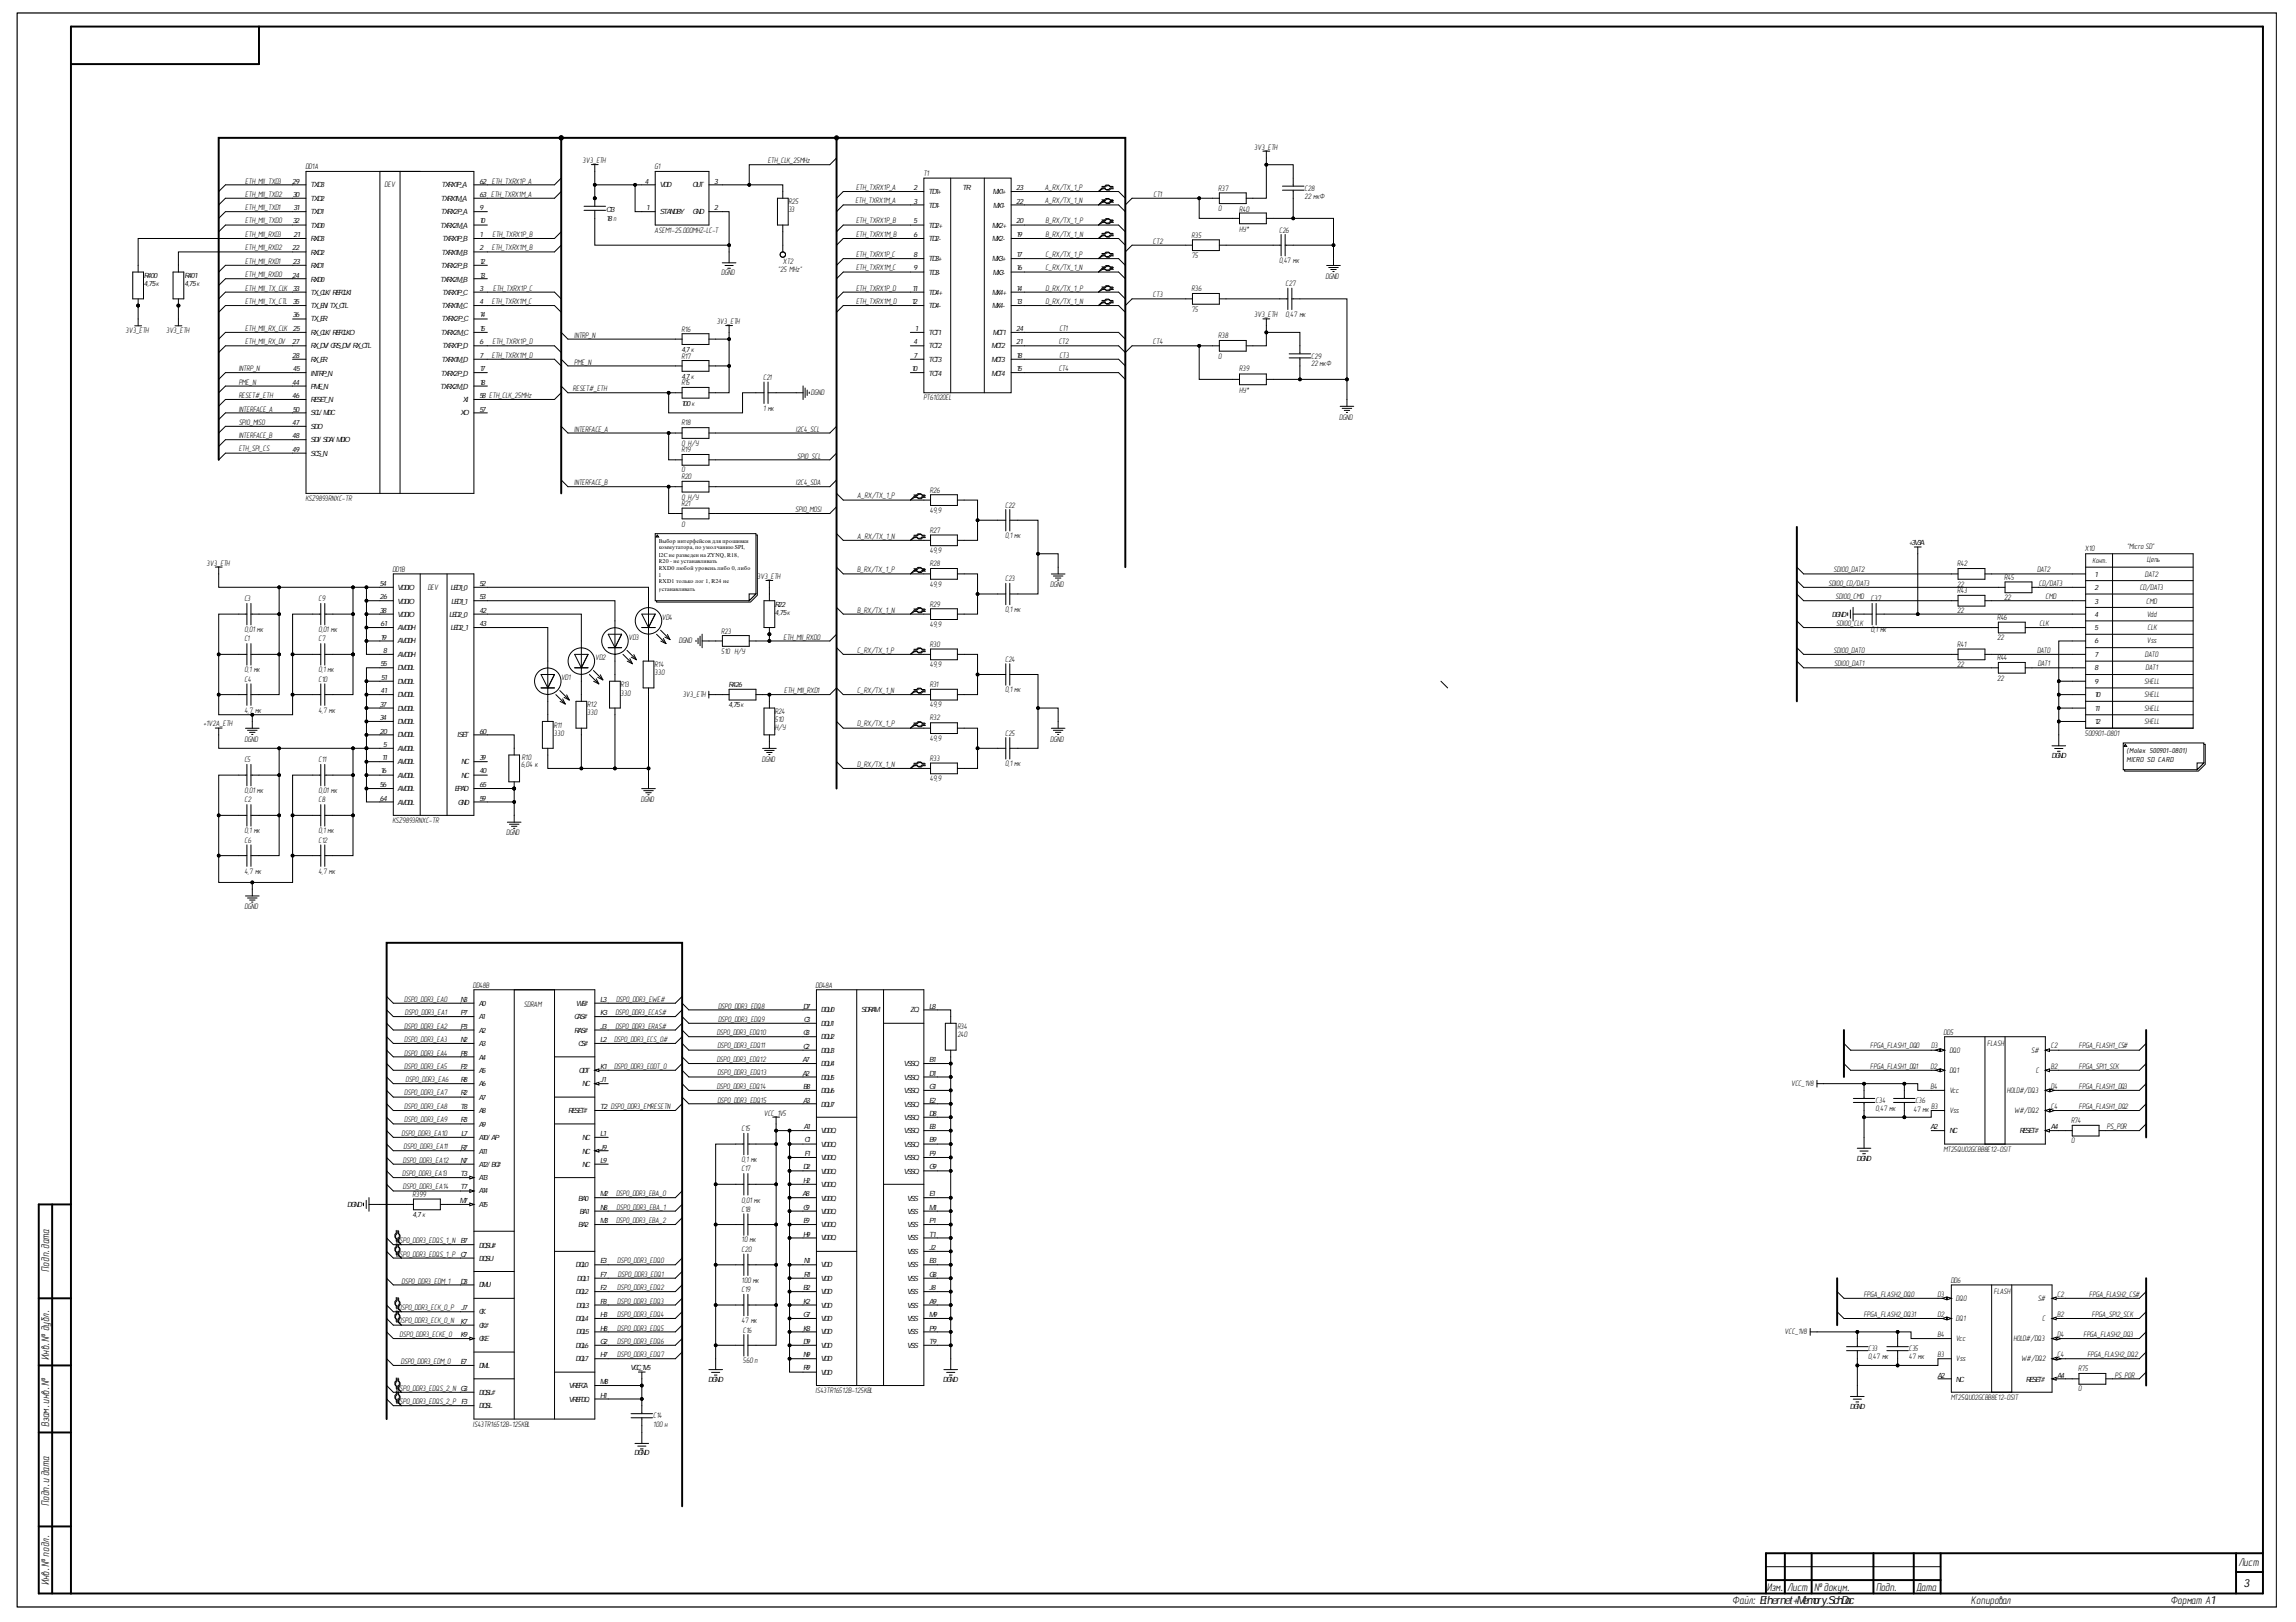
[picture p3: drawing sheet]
<svg xmlns="http://www.w3.org/2000/svg" width="297mm" height="210mm" viewBox="0 0 297 210" stroke-linecap="round" stroke-linejoin="round" font-family="sans-serif">
<defs><g id="words">
<g font-size="1.5">
<text x="6.3" y="164.6" transform="rotate(-90 6.3 164.6)">Подп.дата</text>
<text x="6.3" y="176" transform="rotate(-90 6.3 176)">Инв.№ дубл.</text>
<text x="6.3" y="184.7" transform="rotate(-90 6.3 184.7)">Взам.инв.№</text>
<text x="6.3" y="194.9" transform="rotate(-90 6.3 194.9)">Подп.и дата</text>
<text x="289.6" y="202.7">Лист</text>
<text x="6.3" y="205.2" transform="rotate(-90 6.3 205.2)">Инв.№ подл.</text>
<text x="224.1" y="207.6">Файл: Ethernet+Memory.SchDoc</text>
<text x="228.6" y="205.8">Изм.</text>
<text x="231.2" y="205.8">Лист</text>
<text x="234.7" y="205.8">№ докум.</text>
<text x="242.7" y="205.8">Подп.</text>
<text x="247.9" y="205.8">Дата</text>
<text x="255" y="207.6">Копировал</text>
<text x="280.8" y="207.6">Формат А1</text>
<text x="290.3" y="205.3">3</text>
</g>
<g font-size="1">
<text x="31.7" y="23.8">ETH_MII_TXD3</text>
<text x="39.5" y="21.9">DD1A</text>
<text x="75.4" y="21.1">3V3_ETH</text>
<text x="84.7" y="21.9">G1</text>
<text x="99.3" y="21.1">ETH_CLK_25MHz</text>
<text x="119.5" y="22.7">T1</text>
<text x="162.3" y="19.4">3V3_ETH</text>
<text x="31.7" y="27.2">ETH_MII_TXD1</text>
<text x="31.7" y="28.9">ETH_MII_TXD0</text>
<text x="31.7" y="25.4">ETH_MII_TXD2</text>
<text x="49.7" y="24.3">DEV</text>
<text x="102" y="27.5">33</text>
<text x="102" y="26.5">R25</text>
<text x="110.7" y="26.3">ETH_TXRX1M_A</text>
<text x="110.7" y="24.6">ETH_TXRX1P_A</text>
<text x="110.7" y="28.9">ETH_TXRX1P_B</text>
<text x="135.2" y="24.6">A_RX/TX_1_P</text>
<text x="135.2" y="26.3">A_RX/TX_1_N</text>
<text x="135.3" y="28.9">B_RX/TX_1_P</text>
<text x="149.2" y="25.4">CT1</text>
<text x="157.6" y="27.3">0</text>
<text x="157.6" y="24.7">R37</text>
<text x="160.3" y="27.4">R40</text>
<text x="168.8" y="25.8">22 мкФ</text>
<text x="168.8" y="24.7">C28</text>
<text x="31.7" y="35.8">ETH_MII_RXD0</text>
<text x="31.7" y="34.2">ETH_MII_RXD1</text>
<text x="31.7" y="32.4">ETH_MII_RXD2</text>
<text x="31.7" y="30.7">ETH_MII_RXD3</text>
<text x="63.6" y="32.4">ETH_TXRX1M_B</text>
<text x="63.7" y="30.7">ETH_TXRX1P_B</text>
<text x="84.7" y="30.1">ASEM1-25.000MHZ-LC-T</text>
<text x="93.3" y="35.6">DGND</text>
<text x="100.7" y="35.2">&quot;25 MHz&quot;</text>
<text x="101.3" y="34.2">XT2</text>
<text x="110.7" y="30.7">ETH_TXRX1M_B</text>
<text x="110.7" y="33.3">ETH_TXRX1P_C</text>
<text x="110.7" y="35">ETH_TXRX1M_C</text>
<text x="135.3" y="30.7">B_RX/TX_1_N</text>
<text x="135.3" y="35">C_RX/TX_1_N</text>
<text x="135.3" y="33.3">C_RX/TX_1_P</text>
<text x="149.2" y="31.5">CT2</text>
<text x="154.1" y="33.4">75</text>
<text x="154.1" y="30.8">R35</text>
<text x="160.3" y="30">НУ*</text>
<text x="165.5" y="34.1">0,47 мк</text>
<text x="165.5" y="30.1">C26</text>
<text x="31.7" y="37.6">ETH_MII_TX_CLK</text>
<text x="31.7" y="39.3">ETH_MII_TX_CTL</text>
<text x="63.6" y="39.3">ETH_TXRX1M_C</text>
<text x="63.8" y="37.6">ETH_TXRX1P_C</text>
<text x="92.7" y="41.9">3V3_ETH</text>
<text x="110.7" y="37.6">ETH_TXRX1P_D</text>
<text x="110.7" y="39.3">ETH_TXRX1M_D</text>
<text x="135.3" y="39.3">D_RX/TX_1_N</text>
<text x="135.3" y="37.6">D_RX/TX_1_P</text>
<text x="149.2" y="38.5">CT3</text>
<text x="154.1" y="40.3">75</text>
<text x="154.1" y="37.7">R36</text>
<text x="162.3" y="41.1">3V3_ETH</text>
<text x="166.3" y="41">0,47 мк</text>
<text x="166.3" y="37">C27</text>
<text x="171.5" y="36.1">DGND</text>
<text x="16.2" y="43">3V3_ETH</text>
<text x="21.5" y="43">3V3_ETH</text>
<text x="31.7" y="42.9">ETH_MII_RX_CLK</text>
<text x="31.7" y="44.6">ETH_MII_RX_DV</text>
<text x="63.6" y="46.3">ETH_TXRX1M_D</text>
<text x="63.7" y="44.6">ETH_TXRX1P_D</text>
<text x="74.3" y="43.7">INTRP_N</text>
<text x="74.3" y="47.2">PME_N</text>
<text x="88.2" y="46.4">R17</text>
<text x="88.2" y="42.9">R16</text>
<text x="137" y="44.6">CT2</text>
<text x="137.1" y="42.9">CT1</text>
<text x="137.1" y="46.3">CT3</text>
<text x="149.2" y="44.6">CT4</text>
<text x="157.6" y="46.4">0</text>
<text x="157.6" y="43.8">R38</text>
<text x="169.6" y="47.4">22 мкФ</text>
<text x="169.6" y="46.4">C29</text>
<text x="30.9" y="53.3">INTERFACE_A</text>
<text x="30.9" y="51.5">RESET#_ETH</text>
<text x="30.9" y="48">INTRP_N</text>
<text x="30.9" y="49.8">PME_N</text>
<text x="74.1" y="50.6">RESET#_ETH</text>
<text x="88.2" y="49.9">R15</text>
<text x="98.7" y="53.2">1 мк</text>
<text x="98.7" y="49.2">C21</text>
<text x="104.9" y="51.1">DGND</text>
<text x="119.5" y="51.8">PT61020EL</text>
<text x="137" y="48">CT4</text>
<text x="160.3" y="50.8">НУ*</text>
<text x="160.3" y="48">R39</text>
<text x="30.9" y="56.7">INTERFACE_B</text>
<text x="30.9" y="58.4">ETH_SPI_CS</text>
<text x="30.9" y="54.9">SPI0_MISO</text>
<text x="74.3" y="55.9">INTERFACE_A</text>
<text x="88.2" y="58.5">R19</text>
<text x="88.2" y="57.7">0 Н/У</text>
<text x="88.2" y="55">R18</text>
<text x="103" y="55.9">I2C4_SCL</text>
<text x="103.1" y="59.3">SPI0_SCL</text>
<text x="173.3" y="54.4">DGND</text>
<text x="39.5" y="64.8">KSZ9893RNXC-TR</text>
<text x="74.3" y="62.8">INTERFACE_B</text>
<text x="88.2" y="61.1">0</text>
<text x="88.2" y="65.5">R21</text>
<text x="88.2" y="64.7">0 Н/У</text>
<text x="88.2" y="62">R20</text>
<text x="103" y="62.8">I2C4_SDA</text>
<text x="110.9" y="64.5">A_RX/TX_1_P</text>
<text x="120.3" y="63.7">R26</text>
<text x="130" y="65.7">C22</text>
<text x="88.2" y="68.1">0</text>
<text x="102.9" y="66.3">SPI0_MOSI</text>
<text x="110.9" y="69.7">A_RX/TX_1_N</text>
<text x="120.3" y="71.6">49,9</text>
<text x="120.3" y="69">R27</text>
<text x="120.3" y="66.4">49,9</text>
<text x="130" y="69.7">0,1 мк</text>
<text x="269.7" y="71.3">X10</text>
<text x="275.2" y="71.1">&quot;Micro SD&quot;</text>
<text x="26.7" y="73.2">3V3_ETH</text>
<text x="31.6" y="77.8">C3</text>
<text x="41.2" y="77.8">C9</text>
<text x="50.8" y="74">DD1B</text>
<text x="55.3" y="76.3">DEV</text>
<text x="98" y="74.9">3V3_ETH</text>
<text x="110.9" y="74.1">B_RX/TX_1_P</text>
<text x="120.3" y="75.9">49,9</text>
<text x="120.3" y="73.3">R28</text>
<text x="130" y="75.2">C23</text>
<text x="135.9" y="76">DGND</text>
<text x="236.5" y="75.8">SDIO0_CD/DAT3</text>
<text x="237.2" y="74.1">SDIO0_DAT2</text>
<text x="237.5" y="77.5">SDIO0_CMD</text>
<text x="242" y="77.8">C37</text>
<text x="253.2" y="75.9">22</text>
<text x="253.2" y="73.3">R42</text>
<text x="253.2" y="76.8">R43</text>
<text x="259.3" y="77.7">22</text>
<text x="259.3" y="75.1">R45</text>
<text x="263.5" y="74.1">DAT2</text>
<text x="263.8" y="75.8">CD/DAT3</text>
<text x="264.6" y="77.5">CMD</text>
<text x="276.8" y="76.3">CD/DAT3</text>
<text x="277.5" y="74.6">DAT2</text>
<text x="277.7" y="72.7">Цепь</text>
<text x="31.6" y="81.8">0,01 мк</text>
<text x="31.6" y="83">C1</text>
<text x="41.2" y="81.8">0,01 мк</text>
<text x="41.2" y="83">C7</text>
<text x="81.3" y="82.8">VD3</text>
<text x="85.6" y="80.2">VD4</text>
<text x="87.8" y="83.3">DGND</text>
<text x="93.3" y="82">R23</text>
<text x="101.4" y="82.8">ETH_MII_RXD0</text>
<text x="110.9" y="79.3">B_RX/TX_1_N</text>
<text x="120.3" y="81.2">49,9</text>
<text x="120.3" y="78.5">R29</text>
<text x="120.3" y="83.7">R30</text>
<text x="130" y="79.2">0,1 мк</text>
<text x="237.6" y="81">SDIO0_CLK</text>
<text x="242" y="81.8">0,1 мк</text>
<text x="253.2" y="83.7">R41</text>
<text x="253.2" y="79.4">22</text>
<text x="258.4" y="82.8">22</text>
<text x="258.4" y="80.2">R46</text>
<text x="263.9" y="81">CLK</text>
<text x="277.7" y="78.1">CMD</text>
<text x="277.7" y="79.8">Vdd</text>
<text x="277.7" y="83.3">Vss</text>
<text x="277.8" y="81.6">CLK</text>
<text x="31.6" y="87">0,1 мк</text>
<text x="31.6" y="88.3">C4</text>
<text x="41.2" y="87">0,1 мк</text>
<text x="41.2" y="88.3">C10</text>
<text x="72.6" y="88">VD1</text>
<text x="77" y="85.4">VD2</text>
<text x="80.3" y="88.9">R13</text>
<text x="84.7" y="87.4">330</text>
<text x="84.7" y="86.3">R14</text>
<text x="93.3" y="84.6">510 Н/У</text>
<text x="101.4" y="89.7">ETH_MII_RXD1</text>
<text x="110.9" y="84.5">C_RX/TX_1_P</text>
<text x="110.9" y="89.7">C_RX/TX_1_N</text>
<text x="120.3" y="88.9">R31</text>
<text x="120.3" y="86.3">49,9</text>
<text x="130" y="89.6">0,1 мк</text>
<text x="130" y="85.6">C24</text>
<text x="237.2" y="84.5">SDIO0_DAT0</text>
<text x="237.3" y="86.2">SDIO0_DAT1</text>
<text x="253.2" y="86.3">22</text>
<text x="258.4" y="88.1">22</text>
<text x="258.4" y="85.5">R44</text>
<text x="263.5" y="84.5">DAT0</text>
<text x="263.6" y="86.2">DAT1</text>
<text x="277.4" y="88.5">SHELL</text>
<text x="277.5" y="85">DAT0</text>
<text x="277.6" y="86.7">DAT1</text>
<text x="26.3" y="94">+1V2A_ETH</text>
<text x="31.6" y="92.2">4,7 мк</text>
<text x="41.2" y="92.2">4,7 мк</text>
<text x="71.7" y="95.2">330</text>
<text x="71.7" y="94.2">R11</text>
<text x="76" y="92.6">330</text>
<text x="76" y="91.5">R12</text>
<text x="80.3" y="90">330</text>
<text x="88.3" y="90.2">3V3_ETH</text>
<text x="100.3" y="93.5">510</text>
<text x="100.3" y="92.4">R24</text>
<text x="100.3" y="94.4">Н/У</text>
<text x="110.9" y="94">D_RX/TX_1_P</text>
<text x="120.3" y="95.9">49,9</text>
<text x="120.3" y="93.2">R32</text>
<text x="120.3" y="91.5">49,9</text>
<text x="130" y="95.2">C25</text>
<text x="269.7" y="95.2">500901-0801</text>
<text x="277.4" y="90.2">SHELL</text>
<text x="277.4" y="92">SHELL</text>
<text x="277.4" y="93.7">SHELL</text>
<text x="31.6" y="98.6">C5</text>
<text x="31.6" y="96">DGND</text>
<text x="41.2" y="98.6">C11</text>
<text x="67.4" y="99.2">6,04 к</text>
<text x="67.5" y="98.4">R10</text>
<text x="98.6" y="98.6">DGND</text>
<text x="110.9" y="99.2">D_RX/TX_1_N</text>
<text x="120.3" y="101.1">49,9</text>
<text x="120.3" y="98.5">R33</text>
<text x="130" y="99.2">0,1 мк</text>
<text x="135.9" y="96">DGND</text>
<text x="31.6" y="102.6">0,01 мк</text>
<text x="31.6" y="107.9">0,1 мк</text>
<text x="31.6" y="103.8">C2</text>
<text x="41.2" y="102.6">0,01 мк</text>
<text x="41.2" y="107.9">0,1 мк</text>
<text x="41.2" y="103.8">C8</text>
<text x="50.8" y="106.5">KSZ9893RNXC-TR</text>
<text x="82.9" y="103.8">DGND</text>
<text x="31.6" y="113.1">4,7 мк</text>
<text x="31.6" y="109">C6</text>
<text x="41.2" y="113.1">4,7 мк</text>
<text x="41.2" y="109">C12</text>
<text x="65.5" y="108.1">DGND</text>
<text x="31.6" y="117.7">DGND</text>
<text x="52.3" y="129.7">DSP0_DDR3_EA0</text>
<text x="52.4" y="131.4">DSP0_DDR3_EA1</text>
<text x="61.2" y="127.8">DD48B</text>
<text x="67.8" y="130.3">SDRAM</text>
<text x="79.6" y="131.4">DSP0_DDR3_ECAS#</text>
<text x="79.7" y="129.7">DSP0_DDR3_EWE#</text>
<text x="92.9" y="130.5">DSP0_DDR3_EDQ8</text>
<text x="105.5" y="127.8">DD48A</text>
<text x="52.3" y="133.1">DSP0_DDR3_EA2</text>
<text x="52.3" y="134.8">DSP0_DDR3_EA3</text>
<text x="52.3" y="136.6">DSP0_DDR3_EA4</text>
<text x="79.4" y="134.8">DSP0_DDR3_ECS_0#</text>
<text x="79.6" y="133.1">DSP0_DDR3_ERAS#</text>
<text x="92.7" y="137.4">DSP0_DDR3_EDQ12</text>
<text x="92.7" y="134">DSP0_DDR3_EDQ10</text>
<text x="92.8" y="135.7">DSP0_DDR3_EDQ11</text>
<text x="92.9" y="132.2">DSP0_DDR3_EDQ9</text>
<text x="123.9" y="134.2">240</text>
<text x="123.9" y="133.1">R34</text>
<text x="242" y="135.7">FPGA_FLASH1_DQ0</text>
<text x="249.8" y="135.7">D3</text>
<text x="251.4" y="133.9">DD5</text>
<text x="252.2" y="136.3">DQ0</text>
<text x="257.1" y="135.3">FLASH</text>
<text x="262.8" y="136.3">S#</text>
<text x="265.3" y="135.7">C2</text>
<text x="268.9" y="135.7">FPGA_FLASH1_CS#</text>
<text x="52.3" y="138.3">DSP0_DDR3_EA5</text>
<text x="52.3" y="141.8">DSP0_DDR3_EA7</text>
<text x="52.3" y="143.5">DSP0_DDR3_EA8</text>
<text x="52.5" y="140.1">DSP0_DDR3_EA6</text>
<text x="79.4" y="138.3">DSP0_DDR3_EODT_0</text>
<text x="92.7" y="140.9">DSP0_DDR3_EDQ14</text>
<text x="92.8" y="139.1">DSP0_DDR3_EDQ13</text>
<text x="92.8" y="142.7">DSP0_DDR3_EDQ15</text>
<text x="231.7" y="140.6">VCC_1V8</text>
<text x="242" y="138.3">FPGA_FLASH1_DQ1</text>
<text x="242.6" y="143.8">0,47 мк</text>
<text x="242.6" y="142.8">C34</text>
<text x="247.5" y="143.9">47 мк</text>
<text x="247.8" y="142.8">C36</text>
<text x="249.7" y="138.3">D2</text>
<text x="249.7" y="140.9">B4</text>
<text x="249.8" y="143.5">B3</text>
<text x="252.2" y="138.8">DQ1</text>
<text x="252.2" y="141.4">Vcc</text>
<text x="259.6" y="141.4">HOLD#/DQ3</text>
<text x="263.4" y="138.8">C</text>
<text x="265.3" y="138.3">B2</text>
<text x="265.3" y="140.9">D4</text>
<text x="265.3" y="143.5">C4</text>
<text x="268.9" y="143.5">FPGA_FLASH1_DQ2</text>
<text x="268.9" y="140.9">FPGA_FLASH1_DQ3</text>
<text x="268.9" y="138.3">FPGA_SPI1_SCK</text>
<text x="51.9" y="147">DSP0_DDR3_EA10</text>
<text x="52.2" y="148.7">DSP0_DDR3_EA11</text>
<text x="52.3" y="145.2">DSP0_DDR3_EA9</text>
<text x="95.9" y="146.4">C15</text>
<text x="98.8" y="144.4">VCC_1V5</text>
<text x="251.4" y="149">MT25QU02GCBB8E12-0SIT</text>
<text x="252.2" y="144">Vss</text>
<text x="260.6" y="144">W#/DQ2</text>
<text x="267.9" y="147.9">0</text>
<text x="267.9" y="145.3">R74</text>
<text x="272.6" y="146.2">PS_POR</text>
<text x="52" y="152.2">DSP0_DDR3_EA13</text>
<text x="52.1" y="150.5">DSP0_DDR3_EA12</text>
<text x="52.1" y="153.9">DSP0_DDR3_EA14</text>
<text x="53.4" y="154.9">R399</text>
<text x="79.7" y="154.8">DSP0_DDR3_EBA_0</text>
<text x="95.9" y="150.4">0,1 мк</text>
<text x="95.9" y="155.6">0,01 мк</text>
<text x="95.9" y="151.6">C17</text>
<text x="51.3" y="160.9">DSP0_DDR3_EDQS_1_N</text>
<text x="79.7" y="158.2">DSP0_DDR3_EBA_2</text>
<text x="79.8" y="156.6">DSP0_DDR3_EBA_1</text>
<text x="95.9" y="160.8">10 мк</text>
<text x="95.9" y="156.8">C18</text>
<text x="51.3" y="162.6">DSP0_DDR3_EDQS_1_P</text>
<text x="51.9" y="166.1">DSP0_DDR3_EDM_1</text>
<text x="79.9" y="163.5">DSP0_DDR3_EDQ0</text>
<text x="79.9" y="166.9">DSP0_DDR3_EDQ2</text>
<text x="79.9" y="165.3">DSP0_DDR3_EDQ1</text>
<text x="95.9" y="166">100 мк</text>
<text x="95.9" y="162">C20</text>
<text x="95.9" y="167.2">C19</text>
<text x="241.1" y="167.8">FPGA_FLASH2_DQ0</text>
<text x="250.7" y="167.8">D3</text>
<text x="252.4" y="166">DD6</text>
<text x="257.9" y="167.5">FLASH</text>
<text x="266.2" y="167.8">C2</text>
<text x="270.3" y="167.8">FPGA_FLASH2_CS#</text>
<text x="51.5" y="169.6">DSP0_DDR3_ECK_0_P</text>
<text x="51.5" y="171.3">DSP0_DDR3_ECK_0_N</text>
<text x="51.7" y="173">DSP0_DDR3_ECKE_0</text>
<text x="79.9" y="168.7">DSP0_DDR3_EDQ3</text>
<text x="79.9" y="170.4">DSP0_DDR3_EDQ4</text>
<text x="79.9" y="172.2">DSP0_DDR3_EDQ5</text>
<text x="79.9" y="173.9">DSP0_DDR3_EDQ6</text>
<text x="95.9" y="171.3">47 мк</text>
<text x="96.1" y="172.4">C16</text>
<text x="230.9" y="172.7">VCC_1V8</text>
<text x="241.1" y="170.4">FPGA_FLASH2_DQ31</text>
<text x="250.7" y="170.4">D2</text>
<text x="250.7" y="173">B4</text>
<text x="253" y="168.4">DQ0</text>
<text x="253" y="170.9">DQ1</text>
<text x="253" y="173.5">Vcc</text>
<text x="260.5" y="173.5">HOLD#/DQ3</text>
<text x="263.6" y="168.4">S#</text>
<text x="264.2" y="170.9">C</text>
<text x="266.2" y="170.4">B2</text>
<text x="266.2" y="173">D4</text>
<text x="269.5" y="173">FPGA_FLASH2_DQ3</text>
<text x="270.6" y="170.4">FPGA_SPI2_SCK</text>
<text x="51.3" y="180">DSP0_DDR3_EDQS_2_N G3</text>
<text x="51.9" y="176.5">DSP0_DDR3_EDM_0</text>
<text x="79.9" y="175.7">DSP0_DDR3_EDQ7</text>
<text x="96.1" y="176.4">560 п</text>
<text x="241.7" y="175.9">0,47 мк</text>
<text x="241.7" y="174.9">C33</text>
<text x="247" y="175.9">47 мк</text>
<text x="247" y="174.9">C35</text>
<text x="250.7" y="175.7">B3</text>
<text x="253" y="176.2">Vss</text>
<text x="261.5" y="176.2">W#/DQ2</text>
<text x="266.2" y="175.7">C4</text>
<text x="268.9" y="177.4">R75</text>
<text x="270" y="175.7">FPGA_FLASH2_DQ2</text>
<text x="273.6" y="178.3">PS_POR</text>
<text x="51.3" y="181.7">DSP0_DDR3_EDQS_2_P</text>
<text x="61.2" y="184.6">IS43TR16512B-125KBL</text>
<text x="84.5" y="184.6">100 н</text>
<text x="84.5" y="183.5">C14</text>
<text x="105.5" y="180.2">IS43TR16512B-125KBL</text>
<text x="252.4" y="181.1">MT25QU02GCBB8E12-0SIT</text>
<text x="268.9" y="180.1">0</text>
</g>
<g font-size=".9">
<text x="37.8" y="23.8">29</text>
<text x="62" y="23.8">62 ETH_TXRX1P_A</text>
<text x="83.4" y="23.8">4</text>
<text x="92.4" y="23.8">3</text>
<text x="37.9" y="25.4">30</text>
<text x="37.9" y="28.9">32</text>
<text x="38" y="27.2">31</text>
<text x="40.2" y="24.3">TXD3</text>
<text x="40.2" y="26">TXD2</text>
<text x="40.2" y="27.7">TXD1</text>
<text x="40.2" y="29.5">TXD0</text>
<text x="56.9" y="29.5">TXRX2M_A</text>
<text x="57" y="27.7">TXRX2P_A</text>
<text x="57" y="26">TXRX1M_A</text>
<text x="57.1" y="24.3">TXRX1P_A</text>
<text x="62" y="27.2">9</text>
<text x="62" y="28.9">10</text>
<text x="62" y="25.4">63 ETH_TXRX1M_A</text>
<text x="78.4" y="28.6">18п</text>
<text x="78.4" y="27.5">C13</text>
<text x="83.6" y="27.2">1</text>
<text x="85.4" y="27.7">STANDBY</text>
<text x="85.4" y="24.3">VDD</text>
<text x="89.6" y="27.7">GND</text>
<text x="89.6" y="24.3">OUT</text>
<text x="92.4" y="27.2">2</text>
<text x="118.2" y="24.6">2</text>
<text x="118.2" y="28.9">5</text>
<text x="118.2" y="26.4">3</text>
<text x="120.1" y="25.1">TD1+</text>
<text x="120.1" y="29.5">TD2+</text>
<text x="120.1" y="26.9">TD1-</text>
<text x="124.5" y="24.6">TR</text>
<text x="128.3" y="29.5">MX2+</text>
<text x="128.4" y="25.1">MX1+</text>
<text x="128.5" y="26.9">MX1-</text>
<text x="131.5" y="28.9">20</text>
<text x="131.5" y="24.6">23</text>
<text x="131.5" y="26.4">22</text>
<text x="37.8" y="35.9">24</text>
<text x="37.8" y="32.4">22</text>
<text x="37.9" y="34.2">23</text>
<text x="38" y="30.7">21</text>
<text x="40.2" y="34.7">RXD1</text>
<text x="40.2" y="33">RXD2</text>
<text x="40.2" y="31.2">RXD3</text>
<text x="57" y="34.7">TXRX2P_B</text>
<text x="57.1" y="33">TXRX1M_B</text>
<text x="57.2" y="31.2">TXRX1P_B</text>
<text x="62" y="32.4">2</text>
<text x="62" y="30.7">1</text>
<text x="62" y="34.2">12</text>
<text x="62" y="35.9">13</text>
<text x="118.2" y="33.3">8</text>
<text x="118.2" y="30.7">6</text>
<text x="118.2" y="35">9</text>
<text x="120.1" y="33.8">TD3+</text>
<text x="120.1" y="31.2">TD2-</text>
<text x="120.1" y="35.6">TD3-</text>
<text x="128.3" y="33.8">MX3+</text>
<text x="128.3" y="31.2">MX2-</text>
<text x="128.4" y="35.6">MX3-</text>
<text x="131.5" y="33.3">17</text>
<text x="131.5" y="35">16</text>
<text x="131.5" y="30.7">19</text>
<text x="18.6" y="37">4,75к</text>
<text x="18.6" y="36">R400</text>
<text x="23.9" y="37">4,75к</text>
<text x="23.9" y="36">R401</text>
<text x="37.9" y="37.6">33</text>
<text x="37.9" y="39.4">35</text>
<text x="37.9" y="41.1">36</text>
<text x="40.2" y="38.1">TX_CLK/REFCLKI</text>
<text x="40.2" y="39.9">TX_EN/TX_CTL</text>
<text x="40.2" y="41.6">TX_ER</text>
<text x="40.2" y="36.4">RXD0</text>
<text x="56.9" y="36.4">TXRX2M_B</text>
<text x="57.1" y="39.9">TXRX1M_C</text>
<text x="57.1" y="41.6">TXRX2P_C</text>
<text x="57.2" y="38.1">TXRX1P_C</text>
<text x="62" y="37.6">3</text>
<text x="62" y="39.4">4</text>
<text x="62" y="41.1">14</text>
<text x="117.9" y="39.4">12</text>
<text x="118" y="37.6">11</text>
<text x="120.1" y="38.1">TD4+</text>
<text x="120.1" y="39.9">TD4-</text>
<text x="128.3" y="38.1">MX4+</text>
<text x="128.3" y="39.9">MX4-</text>
<text x="131.5" y="37.6">14</text>
<text x="131.5" y="39.4">13</text>
<text x="37.8" y="44.6">27</text>
<text x="37.8" y="46.3">28</text>
<text x="37.9" y="42.9">25</text>
<text x="40.2" y="45.1">RX_DV/CRS_DV/RX_CTL</text>
<text x="40.2" y="46.8">RX_ER</text>
<text x="40.2" y="43.4">RX_CLK/REFCLKO</text>
<text x="57" y="43.4">TXRX2M_C</text>
<text x="57.1" y="46.8">TXRX1M_D</text>
<text x="57.2" y="45.1">TXRX1P_D</text>
<text x="62" y="44.6">6</text>
<text x="62" y="46.3">7</text>
<text x="62" y="42.9">15</text>
<text x="88.2" y="45.6">4,7к</text>
<text x="118.2" y="44.6">4</text>
<text x="118.2" y="46.3">7</text>
<text x="118.4" y="42.9">1</text>
<text x="120.1" y="43.4">TCT1</text>
<text x="120.1" y="45.1">TCT2</text>
<text x="120.1" y="46.8">TCT3</text>
<text x="128.3" y="45.1">MCT2</text>
<text x="128.3" y="46.8">MCT3</text>
<text x="128.4" y="43.4">MCT1</text>
<text x="131.5" y="44.6">21</text>
<text x="131.5" y="42.9">24</text>
<text x="131.5" y="46.3">18</text>
<text x="37.8" y="49.8">44</text>
<text x="37.8" y="51.5">46</text>
<text x="37.9" y="48">45</text>
<text x="37.9" y="53.3">50</text>
<text x="40.2" y="50.3">PME_N</text>
<text x="40.2" y="48.6">INTRP_N</text>
<text x="40.2" y="52.1">RESET_N</text>
<text x="40.2" y="53.8">SCL/MDC</text>
<text x="56.9" y="50.3">TXRX2M_D</text>
<text x="57" y="48.6">TXRX2P_D</text>
<text x="59.6" y="53.8">XO</text>
<text x="59.9" y="52.1">XI</text>
<text x="62" y="48">17</text>
<text x="62" y="49.8">18</text>
<text x="62" y="53.3">57</text>
<text x="62" y="51.5">58 ETH_CLK_25MHz</text>
<text x="88.2" y="49">4,7к</text>
<text x="88.2" y="52.5">100к</text>
<text x="117.9" y="48">10</text>
<text x="120.1" y="48.6">TCT4</text>
<text x="128.3" y="48.6">MCT4</text>
<text x="131.5" y="48">15</text>
<text x="37.8" y="56.7">48</text>
<text x="37.8" y="54.9">47</text>
<text x="37.8" y="58.5">49</text>
<text x="40.2" y="57.2">SDI/SDA/MDIO</text>
<text x="40.2" y="55.5">SDO</text>
<text x="40.2" y="59">SCS_N</text>
<text x="247" y="70.6">+3V3A</text>
<text x="49.2" y="77.5">26</text>
<text x="49.2" y="75.8">54</text>
<text x="51.4" y="76.3">VDDIO</text>
<text x="58.3" y="76.3">LED1_0</text>
<text x="62" y="77.5">53</text>
<text x="62" y="75.8">52</text>
<text x="270.7" y="72.9">Конт.</text>
<text x="271" y="74.6">1</text>
<text x="271" y="76.3">2</text>
<text x="49.2" y="79.3">38</text>
<text x="49.2" y="82.8">19</text>
<text x="49.2" y="81.1">61</text>
<text x="51.4" y="78.1">VDDIO</text>
<text x="51.4" y="79.8">VDDIO</text>
<text x="51.4" y="83.3">AVDDH</text>
<text x="51.4" y="81.6">AVDDH</text>
<text x="58.1" y="79.8">LED2_0</text>
<text x="58.3" y="81.6">LED2_1</text>
<text x="58.4" y="78.1">LED1_1</text>
<text x="62" y="79.3">42</text>
<text x="62" y="81.1">43</text>
<text x="100.3" y="79.5">4,75к</text>
<text x="100.3" y="78.5">R22</text>
<text x="237" y="79.8">DGND</text>
<text x="271" y="78.1">3</text>
<text x="271" y="79.8">4</text>
<text x="271" y="81.6">5</text>
<text x="271" y="83.3">6</text>
<text x="49.2" y="89.7">41</text>
<text x="49.2" y="86.2">55</text>
<text x="49.3" y="88">51</text>
<text x="49.6" y="84.5">8</text>
<text x="51.4" y="85">AVDDH</text>
<text x="51.4" y="88.5">DVDDL</text>
<text x="51.4" y="86.7">DVDDL</text>
<text x="94.2" y="88.9">R426</text>
<text x="271" y="85">7</text>
<text x="271" y="86.7">8</text>
<text x="271" y="88.5">9</text>
<text x="49.2" y="93.2">34</text>
<text x="49.2" y="91.5">37</text>
<text x="49.2" y="94.9">20</text>
<text x="51.4" y="93.7">DVDDL</text>
<text x="51.4" y="92">DVDDL</text>
<text x="51.4" y="95.4">DVDDL</text>
<text x="51.4" y="90.2">DVDDL</text>
<text x="59.1" y="95.4">ISET</text>
<text x="62" y="94.9">60</text>
<text x="94.2" y="91.5">4,75к</text>
<text x="271" y="90.2">10</text>
<text x="271" y="92">11</text>
<text x="271" y="93.7">12</text>
<text x="49.2" y="101.9">56</text>
<text x="49.2" y="100.1">16</text>
<text x="49.4" y="98.4">11</text>
<text x="49.6" y="96.6">5</text>
<text x="51.4" y="97.2">AVDDL</text>
<text x="51.4" y="98.9">AVDDL</text>
<text x="51.4" y="100.7">AVDDL</text>
<text x="59.6" y="98.9">NC</text>
<text x="59.6" y="100.7">NC</text>
<text x="62" y="98.4">39</text>
<text x="62" y="100.1">40</text>
<text x="62" y="101.9">65</text>
<text x="265.4" y="98.1">DGND</text>
<text x="275.1" y="97.5">(Molex 500901-0801)</text>
<text x="275.1" y="98.6">MICRO SD CARD</text>
<text x="49.2" y="103.6">64</text>
<text x="51.4" y="102.4">AVDDL</text>
<text x="51.4" y="104.1">AVDDL</text>
<text x="58.8" y="102.4">EPAD</text>
<text x="59.2" y="104.1">GND</text>
<text x="62" y="103.6">59</text>
<text x="59.6" y="131.4">P7</text>
<text x="59.6" y="129.7">N3</text>
<text x="61.9" y="131.9">A1</text>
<text x="61.9" y="130.2">A0</text>
<text x="74.3" y="131.9">CAS#</text>
<text x="74.5" y="130.2">WE#</text>
<text x="77.7" y="129.7">L3</text>
<text x="77.7" y="131.4">K3</text>
<text x="103.9" y="130.5">D7</text>
<text x="106.2" y="131">DQU0</text>
<text x="111.4" y="131">SDRAM</text>
<text x="117.8" y="131">ZQ</text>
<text x="120.2" y="130.5">L8</text>
<text x="59.6" y="133.1">P3</text>
<text x="59.6" y="134.8">N2</text>
<text x="59.6" y="136.6">P8</text>
<text x="61.9" y="133.6">A2</text>
<text x="61.9" y="135.4">A3</text>
<text x="61.9" y="137.1">A4</text>
<text x="74.3" y="133.6">RAS#</text>
<text x="74.8" y="135.4">CS#</text>
<text x="77.7" y="133.1">J3</text>
<text x="77.7" y="134.8">L2</text>
<text x="103.8" y="137.4">A7</text>
<text x="103.9" y="135.8">C2</text>
<text x="103.9" y="134">C8</text>
<text x="104" y="132.2">C3</text>
<text x="106.2" y="132.8">DQU1</text>
<text x="106.2" y="136.3">DQU3</text>
<text x="106.2" y="134.5">DQU2</text>
<text x="106.2" y="138">DQU4</text>
<text x="116.9" y="138">VSSQ</text>
<text x="120.2" y="137.4">B1</text>
<text x="59.6" y="138.3">P2</text>
<text x="59.6" y="140.1">R8</text>
<text x="59.6" y="141.8">R2</text>
<text x="59.6" y="143.5">T8</text>
<text x="61.9" y="138.9">A5</text>
<text x="61.9" y="140.6">A6</text>
<text x="61.9" y="142.4">A7</text>
<text x="74.9" y="138.9">ODT</text>
<text x="75.3" y="140.6">NC</text>
<text x="77.7" y="138.3">K1</text>
<text x="77.7" y="143.5">T2 DSP0_DDR3_EMRESETN</text>
<text x="77.7" y="140.1">J1</text>
<text x="103.8" y="139.2">A2</text>
<text x="103.9" y="140.9">B8</text>
<text x="103.9" y="142.7">A3</text>
<text x="106.2" y="139.7">DQU5</text>
<text x="106.2" y="141.4">DQU6</text>
<text x="106.2" y="143.2">DQU7</text>
<text x="116.9" y="141.4">VSSQ</text>
<text x="116.9" y="139.7">VSSQ</text>
<text x="116.9" y="143.2">VSSQ</text>
<text x="120.2" y="140.9">G1</text>
<text x="120.2" y="139.2">D1</text>
<text x="120.2" y="142.7">E2</text>
<text x="59.6" y="145.2">R3</text>
<text x="59.6" y="148.8">R7</text>
<text x="59.6" y="147">L7</text>
<text x="61.9" y="144">A8</text>
<text x="61.9" y="145.8">A9</text>
<text x="61.9" y="147.5">A10/AP</text>
<text x="61.9" y="149.3">A11</text>
<text x="73.5" y="144">RESET#</text>
<text x="75.3" y="147.5">NC</text>
<text x="75.3" y="149.3">NC</text>
<text x="77.7" y="147">L1</text>
<text x="77.7" y="148.8">J9</text>
<text x="104" y="146.2">A1</text>
<text x="104.1" y="149.6">F1</text>
<text x="104.1" y="147.8">C1</text>
<text x="106.2" y="148.4">VDDQ</text>
<text x="106.2" y="146.7">VDDQ</text>
<text x="116.9" y="146.7">VSSQ</text>
<text x="116.9" y="148.4">VSSQ</text>
<text x="116.9" y="144.9">VSSQ</text>
<text x="120.2" y="146.2">E8</text>
<text x="120.2" y="147.8">B9</text>
<text x="120.2" y="149.6">F9</text>
<text x="120.2" y="144.4">D8</text>
<text x="249.7" y="146.2">A2</text>
<text x="252.2" y="146.7">NC</text>
<text x="261.2" y="146.7">RESET#</text>
<text x="265.3" y="146.2">A4</text>
<text x="59.5" y="155.7">M7</text>
<text x="59.6" y="150.5">N7</text>
<text x="59.6" y="152.2">T3</text>
<text x="59.6" y="153.9">T7</text>
<text x="61.9" y="151">A12/BC#</text>
<text x="61.9" y="152.7">A13</text>
<text x="61.9" y="154.4">A14</text>
<text x="74.8" y="155.4">BA0</text>
<text x="75.3" y="151">NC</text>
<text x="77.7" y="150.5">L9</text>
<text x="77.7" y="154.8">M2</text>
<text x="103.8" y="154.8">A8</text>
<text x="103.9" y="151.3">D2</text>
<text x="103.9" y="153.1">H2</text>
<text x="106.2" y="150.1">VDDQ</text>
<text x="106.2" y="155.4">VDDQ</text>
<text x="106.2" y="151.9">VDDQ</text>
<text x="106.2" y="153.6">VDDQ</text>
<text x="116.9" y="150.1">VSSQ</text>
<text x="116.9" y="151.9">VSSQ</text>
<text x="117.3" y="155.4">VSS</text>
<text x="120.2" y="151.3">G9</text>
<text x="120.2" y="154.8">E1</text>
<text x="240.2" y="150.2">DGND</text>
<text x="44.9" y="156.2">DGND</text>
<text x="53.4" y="157.5">4,7к</text>
<text x="59.6" y="160.9">B7</text>
<text x="61.9" y="161.5">DQSU#</text>
<text x="61.9" y="156.2">A15</text>
<text x="74.8" y="158.8">BA2</text>
<text x="75" y="157.1">BA1</text>
<text x="77.7" y="156.6">N8</text>
<text x="77.7" y="158.3">M3</text>
<text x="103.9" y="156.6">C9</text>
<text x="103.9" y="158.3">E9</text>
<text x="103.9" y="160">H9</text>
<text x="106.2" y="157.1">VDDQ</text>
<text x="106.2" y="158.8">VDDQ</text>
<text x="106.2" y="160.5">VDDQ</text>
<text x="117.3" y="158.8">VSS</text>
<text x="117.3" y="157.1">VSS</text>
<text x="117.3" y="160.5">VSS</text>
<text x="120.2" y="158.3">P1</text>
<text x="120.2" y="156.6">M1</text>
<text x="120.2" y="160">T1</text>
<text x="120.2" y="161.8">J2</text>
<text x="59.6" y="162.6">C7</text>
<text x="59.6" y="166.1">D3</text>
<text x="61.9" y="163.1">DQSU</text>
<text x="61.9" y="166.6">DMU</text>
<text x="74.4" y="164">DQL0</text>
<text x="74.4" y="167.5">DQL2</text>
<text x="74.6" y="165.8">DQL1</text>
<text x="77.7" y="163.5">E3</text>
<text x="77.7" y="165.3">F7</text>
<text x="77.7" y="166.9">F2</text>
<text x="103.9" y="166.9">B2</text>
<text x="104" y="165.3">R1</text>
<text x="104" y="163.5">N1</text>
<text x="106.2" y="167.5">VDD</text>
<text x="106.2" y="165.8">VDD</text>
<text x="106.2" y="164">VDD</text>
<text x="117.3" y="164">VSS</text>
<text x="117.3" y="165.8">VSS</text>
<text x="117.3" y="167.5">VSS</text>
<text x="117.3" y="162.3">VSS</text>
<text x="120.2" y="163.5">B3</text>
<text x="120.2" y="165.3">G8</text>
<text x="120.2" y="166.9">J8</text>
<text x="59.6" y="173">K9</text>
<text x="59.6" y="171.3">K7</text>
<text x="59.6" y="169.6">J7</text>
<text x="61.9" y="173.5">CKE</text>
<text x="61.9" y="171.9">CK#</text>
<text x="61.9" y="170.1">CK</text>
<text x="74.4" y="171">DQL4</text>
<text x="74.5" y="169.2">DQL3</text>
<text x="74.5" y="172.7">DQL5</text>
<text x="77.7" y="168.7">F8</text>
<text x="77.7" y="170.4">H3</text>
<text x="77.7" y="172.2">H8</text>
<text x="77.7" y="173.9">G2</text>
<text x="103.9" y="172.2">K8</text>
<text x="103.9" y="173.9">D9</text>
<text x="103.9" y="168.7">K2</text>
<text x="103.9" y="170.4">G7</text>
<text x="106.2" y="172.7">VDD</text>
<text x="106.2" y="169.2">VDD</text>
<text x="106.2" y="171">VDD</text>
<text x="117.3" y="169.2">VSS</text>
<text x="117.3" y="171">VSS</text>
<text x="117.3" y="172.7">VSS</text>
<text x="120.2" y="168.7">A9</text>
<text x="120.2" y="170.4">M9</text>
<text x="120.2" y="172.2">P9</text>
<text x="120.2" y="173.9">T9</text>
<text x="59.6" y="176.5">E7</text>
<text x="61.9" y="177">DML</text>
<text x="73.6" y="179.6">VREFCA</text>
<text x="74.4" y="174.5">DQL6</text>
<text x="74.4" y="176.2">DQL7</text>
<text x="77.7" y="179.1">M8</text>
<text x="77.7" y="175.7">H7</text>
<text x="81.6" y="177.3">VCC_1V5</text>
<text x="91.6" y="178.8">DGND</text>
<text x="103.9" y="175.7">N9</text>
<text x="103.9" y="177.3">R9</text>
<text x="106.2" y="174.5">VDD</text>
<text x="106.2" y="176.2">VDD</text>
<text x="106.2" y="177.9">VDD</text>
<text x="117.3" y="174.5">VSS</text>
<text x="122" y="178.8">DGND</text>
<text x="250.7" y="178.3">A2</text>
<text x="253" y="178.8">NC</text>
<text x="262.1" y="178.8">RESET#</text>
<text x="266.2" y="178.3">A4</text>
<text x="59.6" y="181.7">F3</text>
<text x="61.9" y="180.6">DQSL#</text>
<text x="61.9" y="182.2">DQSL</text>
<text x="73.6" y="181.4">VREFDQ</text>
<text x="77.7" y="180.9">H1</text>
<text x="239.3" y="182.3">DGND</text>
<text x="82.1" y="188.3">DGND</text>
</g>
<g font-size=".8">
<text x="85.2" y="70.2">Выбор интерфейсов для прошивки</text>
<text x="85.2" y="71.1">коммутатора, по умолчанию SPI,</text>
<text x="85.2" y="72">I2C не разведен на ZYNQ, R18,</text>
<text x="85.2" y="72.9">R20 - не устанавливать</text>
<text x="85.2" y="73.8">RXD0 любой уровень либо 0, либо</text>
<text x="85.2" y="74.6">1</text>
<text x="85.2" y="75.5">RXD1 только лог 1, R24 не</text>
<text x="85.2" y="76.4">устанавливать</text>
</g>
</g></defs>
<g fill="none" stroke="#000" stroke-width=".13">
<path d="M2.2 1.7h292.3v206.2h-292.3zM163.4 19.6h.9M163.8 19.6v.8M72.6 24.8l-.9 .9M72.6 23l-.9 .9M72.6 31.7l-.9 .9M72.6 30l-.9 .9M75.6 26.7h2.7M75.6 27.2h2.7M77 25.7v1M77 27.2v1.1M83 27.4h1.8"/>
<path d="M83 23.9h1.8M84.8 22.2h6.9v6.9h-6.9zM91.7 27.4h1.8M91.7 23.9h1.8M93.4 34h1.8M93.8 34.4h1.1M94.2 34.7h.3M94.3 32.6v1.4M100.6 25.7h1.4v3.4h-1.4zM101.3 24.8v.9M101.3 29.1v.9M101.3 31.7v.9"/>
<path d="M108.2 20.4l-.8 .9M109.1 24.8l-.9 .9M109.1 26.5l-.9 .9M109.1 29.1l-.9 .9M109.1 30.9l-.9 .8M109.1 33.5l-.9 .8M109.1 35.2l-.9 .9M109.1 37.8l-.9 .9M109.1 39.5l-.9 .9M117.8 29.1h1.7M117.8 24.8h1.7M117.8 33.5h1.7"/>
<path d="M117.8 37.8h1.7M117.8 26.5h1.7M117.8 30.9h1.7M117.8 35.2h1.7M117.8 39.5h1.7M119.5 23h11.3v27.8h-11.3zM123 23v27.8M127.3 23v27.8M130.8 29.1h1.8M130.8 24.8h1.8M130.8 33.5h1.8M130.8 37.8h1.8"/>
<path d="M130.8 26.5h1.8M130.8 30.9h1.8M130.8 35.2h1.8M130.8 39.5h1.8M142.5 24.1h.4l.2-.2h.3l.2 .2h.4M142.5 25.9h.4l.2-.2h.3l.2 .2h.4M142.5 28.5h.4l.2-.2h.3l.2 .2h.4M142.5 30.2h.4l.2-.2h.3l.2 .2h.4M142.5 32.8h.4l.2-.2h.3l.2 .2h.4M142.5 34.5h.4l.2-.1h.3l.2 .1h.4M142.5 37.1h.4l.2-.1h.3l.2 .1h.4M142.5 38.9h.4l.2-.2h.3l.2 .2h.4"/>
<path d="M142.6 24.2h.4l.2-.2h.3l.2 .2h.3M142.6 25.9h.4l.2-.1h.3l.2 .1h.3M142.6 28.6h.4l.2-.2h.3l.2 .2h.3M142.6 30.3h.4l.2-.2h.3l.2 .2h.3M142.6 32.9h.4l.2-.2h.3l.2 .2h.3M142.6 34.6h.4l.2-.1h.3l.2 .1h.3M142.6 37.2h.4l.2-.1h.3l.2 .1h.3M142.6 39h.4l.2-.2h.3l.2 .2h.3M144 24.3h-.4l-.2 .2h-.3l-.2-.2h-.4l-.4 .5 .5-.4h.4l.2 .2h.3l.2-.2h.3M144 26.1h-.4l-.2 .2h-.3l-.2-.2h-.4l-.4 .4 .5-.3h.4l.2 .1h.3l.2-.1h.3M144 28.7h-.4l-.2 .2h-.3l-.2-.2h-.4l-.4 .4 .5-.3h.4l.2 .1h.3l.2-.1h.3M144 30.4h-.4l-.2 .2h-.3l-.2-.2h-.4l-.4 .5 .5-.4h.4l.2 .2h.3l.2-.2h.3"/>
<path d="M144 33h-.4l-.2 .2h-.3l-.2-.2h-.4l-.4 .5 .5-.4h.4l.2 .2h.3l.2-.2h.3M144 34.8h-.4l-.2 .1h-.3l-.2-.1h-.4l-.4 .4 .5-.3h.4l.2 .1h.3l.2-.1h.3M144 37.4h-.4l-.2 .1h-.3l-.2-.1h-.4l-.4 .4 .5-.3h.4l.2 .1h.3l.2-.1h.3M144 39.1h-.4l-.2 .2h-.3l-.2-.2h-.4l-.4 .4 .5-.3h.4l.2 .2h.3l.2-.2h.3M144.7 24.8l.9 .9M144.7 26.5l.9 .9M144.7 29.1l.9 .9M144.7 30.9l.9 .8M144.7 33.5l.9 .8M144.7 35.2l.9 .9M144.7 37.8l.9 .9M144.7 39.5l.9 .9"/>
<path d="M146.5 25.7l-.9 .8M146.5 31.7l-.9 .9M146.5 38.7l-.9 .8M153.4 31.7h.9M153.4 38.7h.9M154.3 31h3.4v1.4h-3.4zM154.3 38h3.4v1.4h-3.4zM156.9 25.7h.8M157.7 25h3.5v1.4h-3.5zM157.7 31.7h.9M157.7 38.7h.9M159.5 28.3h.9"/>
<path d="M160.4 27.6h3.4v1.4h-3.4zM161.2 25.7h.9M163.8 28.3h.9M164.7 31.7h1M165.6 38.7h1M165.7 30.3v2.8M165.9 24.6h2.8M165.9 24.1h2.8M166.3 31.7h1M166.3 30.3v2.8M166.6 37.3v2.8M167.1 38.7h1.1"/>
<path d="M167.1 37.3v2.8M167.3 23v1.1M167.3 24.6v1.1M171.6 34.4h1.8M171.9 34.6h1.2M172.2 34.9h.7M172.4 35.1h.2M172.5 33.5v.8M29.2 53.4l-.9 .9M29.2 56.9l-.9 .9M29.2 51.7l-.9 .9M29.2 48.2l-.9 .9"/>
<path d="M29.2 50l-.9 .8M72.6 50.8l-.9 .9M72.6 50l.9 .8M72.6 46.5l.9 .9M72.6 43l.9 .9M72.6 55.2l.9 .8M87.4 47.4h.8M87.4 43.9h.8M87.4 59.5h.8M87.4 56h.8M88.2 43.2h3.5v1.4h-3.5zM88.2 46.7h3.5v1.3h-3.5z"/>
<path d="M88.2 55.3h3.5v1.4h-3.5zM88.2 58.8h3.5v1.4h-3.5zM91.7 47.4h.9M91.7 43.9h.9M91.7 59.5h.9M91.7 56h.9M93.9 42.1h.9M94.3 42.1v.9M108.2 55.2l-.8 .8M108.2 58.6l-.8 .9M117.8 43h1.7M117.8 44.8h1.7"/>
<path d="M117.8 46.5h1.7M117.8 48.2h1.7M130.8 43h1.8M130.8 44.8h1.8M130.8 46.5h1.8M130.8 48.2h1.8M144.7 43l.9 .9M144.7 44.8l.9 .8 .9-.8M144.7 46.5l.9 .9M144.7 48.2l.9 .9M156.9 44.8h.8M157.7 44.1h3.5v1.3h-3.5z"/>
<path d="M159.5 49.1h.9M160.4 48.4h3.4v1.4h-3.4zM161.2 44.8h.9M163.4 41.3h.9M163.8 41.3v.8M163.8 49.1h.9M166.8 46.3h2.8M166.8 45.8h2.8M168.2 44.8v1M168.2 46.3v1.1M173.4 52.6h1.7M173.6 52.8h1.3"/>
<path d="M173.9 53.1h.7M174.2 53.4h.1M174.3 51.7v.9M27.9 73.4h.8M28.3 73.4v.9M30.9 79.5h1M31.9 78.1v2.8M32.5 79.5h1M32.5 78.1v2.8M40.5 79.5h1M41.5 78.1v2.8M42 78.1v2.8"/>
<path d="M42 79.5h1.1M72.6 62.1l.9 .9M83 79.5h1.8l-.9 1.7zM83.9 77.7v5.2M87.4 66.5h.8M87.4 63h.8M88.2 62.3h3.5v1.4h-3.5zM88.2 65.8h3.5v1.3h-3.5zM91.7 66.5h.9M91.7 63h.9M99.1 75.1h.9M99.5 75.1v.9"/>
<path d="M108.2 62.1l-.8 .9M108.2 65.6l-.8 .9M108.2 78.6l.9 .9M108.2 63.8l.9 .9M108.2 69.1l.9 .8M108.2 73.4l.9 .9M118.2 64.1h.4l.2-.2h.3l.2 .2h.3M118.2 69.3h.4l.2-.2h.3l.2 .2h.3M118.2 73.6h.4l.2-.2h.3l.2 .2h.3M118.2 78.8h.4l.2-.2h.3l.2 .2h.3M118.3 64.1h.4l.1-.1h.4l.2 .1h.3M118.3 69.3h.4l.1-.1h.4l.2 .1h.3"/>
<path d="M118.3 73.7h.4l.1-.2h.4l.2 .2h.3M118.3 78.9h.4l.1-.2h.4l.2 .2h.3M119.5 79.5h.9M119.5 74.3h.9M119.5 69.9h.9M119.5 64.7h.9M119.6 64.3h-.3l-.2 .2h-.3l-.2-.2h-.4l-.4 .4 .5-.3h.4l.1 .1h.4l.2-.1h.3M119.6 69.5h-.3l-.2 .2h-.3l-.2-.2h-.4l-.4 .4 .5-.3h.4l.1 .2h.4l.2-.2h.3M119.6 73.8h-.3l-.2 .2h-.3l-.2-.2h-.4l-.4 .5 .5-.4h.4l.1 .2h.4l.2-.2h.3M119.6 79h-.3l-.2 .2h-.3l-.2-.2h-.4l-.4 .5 .5-.4h.4l.1 .2h.4l.2-.2h.3M120.4 78.8h3.5v1.4h-3.5zM120.4 64h3.5v1.4h-3.5z"/>
<path d="M120.4 69.2h3.5v1.4h-3.5zM120.4 73.6h3.5v1.4h-3.5zM123.9 79.5h.8M123.9 74.3h.8M123.9 69.9h.8M123.9 64.7h.8M129.1 67.3h1M129.1 76.9h1M130.1 65.9v2.8M130.1 75.5v2.8M130.6 65.9v2.8M130.6 75.5v2.8"/>
<path d="M130.6 67.3h1.1M130.6 76.9h1.1M136 74.3h1.8M136.3 74.5h1.2M136.5 74.8h.7M136.8 75.1h.2M136.9 73.4v.9M30.9 84.7h1M30.9 89.9h1M31.8 94.2h1.7M31.9 83.3v2.8M31.9 88.5v2.8"/>
<path d="M31.9 98.9v2.8M32 94.5h1.3M32.3 94.8h.7M32.5 84.7h1M32.5 89.9h1M32.5 83.3v2.8M32.5 88.5v2.8M32.5 98.9v2.8M32.6 95h.1M32.6 93.4v.8M40.5 84.7h1M40.5 89.9h1"/>
<path d="M41.5 83.3v2.8M41.5 88.5v2.8M41.5 98.9v2.8M42 83.3v2.8M42 88.5v2.8M42 98.9v2.8M42 84.7h1.1M42 89.9h1.1M65.8 97.7h1.4v3.5h-1.4zM66.5 96.8v.9M70 89h1.7M70 87.3h1.7l-.8 1.7z"/>
<path d="M70.2 93.4h1.4v3.4h-1.4zM70.9 85.6v5.2M70.9 92.5v.9M70.9 96.8v.9M71.9 89.9l1.2 1.2M72.4 89.4l1.2 1.2M72.5 90.8l.6 .3M72.8 90.4l.3 .7M73 90.3l.6 .3M73.3 89.9l.3 .7M74.3 84.7h1.8l-.9 1.7zM74.3 86.4h1.8"/>
<path d="M74.5 90.8h1.4v3.4h-1.4zM75.2 82.9v5.3M75.2 89.9v.9M75.2 94.2v.9M76.3 87.3l1.2 1.2M76.8 86.8l1.2 1.2M76.8 88.2l.7 .3M77.1 87.8l.4 .7M77.3 87.7l.7 .3M77.7 87.3l.3 .7M78.7 82.1h1.7l-.8 1.7zM78.7 83.8h1.7"/>
<path d="M78.9 88.2h1.3v3.4h-1.3zM79.6 80.3v5.3M79.6 87.3v.9M79.6 91.6v.9M80.6 84.7l1.2 1.2M81.1 84.2l1.2 1.2M81.1 85.6l.7 .3M81.5 85.2l.3 .7M81.7 85l.6 .4M82 84.7l.3 .7M83 81.2h1.8M83.2 85.6h1.4v3.4h-1.4z"/>
<path d="M83.9 84.7v.9M83.9 89v.9M84.9 82.1l1.3 1.2M85.5 81.6l1.2 1.2M85.5 83l.7 .3M85.8 82.6l.4 .7M86 82.4l.7 .4M86.3 82.1l.4 .7M98.7 96.8h1.7M98.9 97.1h1.3M99.2 97.4h.7M99.4 97.6h.2"/>
<path d="M99.5 96v.8M107.4 89.9l.8-.9 .9 .9M108.2 82.1l-.8 .8M108.2 98.6l.9 .8M108.2 83.8l.9 .9M108.2 93.4l.9 .8M118.2 84h.4l.2-.2h.3l.2 .2h.3M118.2 89.2h.4l.2-.1h.3l.2 .1h.3M118.2 93.6h.4l.2-.2h.3l.2 .2h.3M118.2 98.8h.4l.2-.2h.3l.2 .2h.3M118.3 84.1h.4l.1-.2h.4l.2 .2h.3M118.3 89.3h.4l.1-.2h.4l.2 .2h.3"/>
<path d="M118.3 93.7h.4l.1-.2h.4l.2 .2h.3M118.3 98.9h.4l.1-.2h.4l.2 .2h.3M119.5 84.7h.9M119.5 89.9h.9M119.5 94.2h.9M119.5 99.4h.9M119.6 84.2h-.3l-.2 .2h-.3l-.2-.2h-.4l-.4 .5 .5-.4h.4l.1 .2h.4l.2-.2h.3M119.6 89.5h-.3l-.2 .1h-.3l-.2-.1h-.4l-.4 .4 .5-.4h.4l.1 .2h.4l.2-.2h.3M119.6 93.8h-.3l-.2 .2h-.3l-.2-.2h-.4l-.4 .4 .5-.3h.4l.1 .2h.4l.2-.2h.3M119.6 99h-.3l-.2 .2h-.3l-.2-.2h-.4l-.4 .4 .5-.3h.4l.1 .2h.4l.2-.2h.3M120.4 84h3.5v1.4h-3.5zM120.4 89.2h3.5v1.4h-3.5z"/>
<path d="M120.4 93.5h3.5v1.4h-3.5zM120.4 98.7h3.5v1.4h-3.5zM123.9 84.7h.8M123.9 89.9h.8M123.9 94.2h.8M123.9 99.4h.8M129.1 96.8h1M129.1 87.3h1M130.1 85.9v2.8M130.1 95.4v2.8M130.6 96.8h1.1M130.6 87.3h1.1"/>
<path d="M130.6 85.9v2.8M130.6 95.4v2.8M136 94.2h1.8M136.3 94.5h1.2M136.5 94.8h.7M136.8 95h.2M136.9 93.4v.8M30.9 100.3h1M30.9 105.5h1M30.9 110.7h1M31.8 115.9h1.7M31.9 104.1v2.8"/>
<path d="M31.9 109.3v2.8M32 116.2h1.3M32.3 116.5h.7M32.5 104.1v2.8M32.5 109.3v2.8M32.5 100.3h1M32.5 105.5h1M32.5 110.7h1M32.6 116.7h.1M32.6 115.1v.8M40.5 100.3h1M40.5 105.5h1"/>
<path d="M40.5 110.7h1M41.5 104.1v2.8M41.5 109.3v2.8M42 104.1v2.8M42 109.3v2.8M42 100.3h1.1M42 105.5h1.1M42 110.7h1.1M65.6 106.4h1.8M65.9 106.7h1.2M66.2 106.9h.7M66.4 107.2h.2"/>
<path d="M66.5 101.2v.8M66.5 105.5v.9M83 102.1h1.8M83.3 102.3h1.2M83.5 102.6h.8M83.8 102.8h.2M83.9 101.2v.9M264.6 135.9h1.7M249.8 146.3h1.8M228.5 202.7h22.6"/>
<circle cx="76.9" cy="25.7" r=".18"/>
<circle cx="101.3" cy="32.9" r=".35"/>
<circle cx="70.9" cy="88.2" r="1.71"/>
<circle cx="75.2" cy="85.6" r="1.71"/>
<circle cx="79.6" cy="82.9" r="1.71"/>
<circle cx="83.9" cy="80.3" r="1.71"/>
<circle cx="66.5" cy="102" r=".18"/>
</g>
<g fill="none" stroke="#000" stroke-width=".25">
<path d="M33.5 3.4v4.9h-24.3M6.7 155.9v50.3M9.2 155.9h-4.2v50.3h287.8v-202.8h-283.6v202.8M5 176.7h4.2M5 168h4.2M5 197.5h4.2M5 185.4h4.2M228.5 204.5h22.6M230.9 201v5.2M234.4 201v5.2M242.4 201v5.2M247.6 201v5.2"/>
<path d="M251.1 201v5.2M289.3 201v5.2M289.3 203.4h3.5M292.8 201h-64.3v5.2"/>
</g>
<g fill="#000">
<circle cx="76.9" cy="25.7" r=".18"/>
<circle cx="66.5" cy="102" r=".18"/>
</g>
<path d="M264.6 135.9l.5-.2v.4z" fill="#fff"/>
<path d="M264.6 135.9l.5-.2v.4zM264.6 138.5h1.7" fill="none" stroke="#000" stroke-width=".13"/>
<path d="M264.6 138.5l.5-.2v.4z" fill="#fff"/>
<path d="M264.6 138.5l.5-.2v.4zM264.6 141.1h1.7" fill="none" stroke="#000" stroke-width=".13"/>
<path d="M264.6 141.1l.5-.2v.4z" fill="#fff"/>
<path d="M264.6 141.1l.5-.2v.4z" fill="none" stroke="#000" stroke-width=".13"/>
<path d="M265.2 140.9l.6 .2-.6 .2z" fill="#fff"/>
<path d="M264.6 143.7h1.7M265.2 140.9l.6 .2-.6 .2z" fill="none" stroke="#000" stroke-width=".13"/>
<path d="M264.6 143.7l.5-.2v.4z" fill="#fff"/>
<path d="M264.6 143.7l.5-.2v.4z" fill="none" stroke="#000" stroke-width=".13"/>
<path d="M265.2 143.5l.6 .2-.6 .2z" fill="#fff"/>
<path d="M264.6 146.3h1.7M265.2 143.5l.6 .2-.6 .2z" fill="none" stroke="#000" stroke-width=".13"/>
<path d="M264.6 146.3l.5-.2v.4z" fill="#fff"/>
<path d="M249.8 135.9h1.8M251.6 134.2h13v13.9h-13zM256.8 134.2v13.9M259.4 134.2v13.9M264.6 146.3l.5-.2v.4z" fill="none" stroke="#000" stroke-width=".13"/>
<path d="M251.1 135.7l.5 .2-.5 .2z" fill="#fff"/>
<path d="M251.1 135.7l.5 .2-.5 .2z" fill="none" stroke="#000" stroke-width=".13"/>
<path d="M250.4 135.9l.6-.2v.4z" fill="#fff"/>
<path d="M249.8 138.5h1.8M250.4 135.9l.6-.2v.4z" fill="none" stroke="#000" stroke-width=".13"/>
<path d="M251.1 138.3l.5 .2-.5 .2z" fill="#fff"/>
<path d="M251.1 138.3l.5 .2-.5 .2z" fill="none" stroke="#000" stroke-width=".13"/>
<path d="M250.4 138.5l.6-.2v.4z" fill="#fff"/>
<g fill="none" stroke="#000" stroke-width=".13">
<path d="M238.6 137.6l.8 .9M238.6 135l.8 .9M250.4 138.5l.6-.2v.4zM277.7 135l-.9 .9M277.7 137.6l-.9 .9M239.8 142.7h2.7M239.8 142.2h2.7M241.2 141.1v1.1M241.2 142.7v1M245 142.7h2.8M245 142.2h2.8M246.4 141.1v1.1"/>
<path d="M246.4 142.7v1M249.8 143.7h1.8M249.8 141.1h1.8M277.7 142.8l-.9 .9M277.7 140.2l-.9 .9M250.7 178.4h1.8M265.5 168h1.7"/>
</g>
<path d="M265.5 168l.5-.2v.4z" fill="#fff"/>
<path d="M265.5 168l.5-.2v.4zM265.5 170.6h1.7" fill="none" stroke="#000" stroke-width=".13"/>
<path d="M265.5 170.6l.5-.2v.4z" fill="#fff"/>
<path d="M265.5 170.6l.5-.2v.4zM265.5 173.2h1.7" fill="none" stroke="#000" stroke-width=".13"/>
<path d="M265.5 173.2l.5-.1v.3z" fill="#fff"/>
<path d="M265.5 173.2l.5-.1v.3z" fill="none" stroke="#000" stroke-width=".13"/>
<path d="M266.1 173.1l.5 .1-.5 .2z" fill="#fff"/>
<path d="M265.5 175.8h1.7M266.1 173.1l.5 .1-.5 .2z" fill="none" stroke="#000" stroke-width=".13"/>
<path d="M265.5 175.8l.5-.1v.3z" fill="#fff"/>
<path d="M265.5 175.8l.5-.1v.3z" fill="none" stroke="#000" stroke-width=".13"/>
<path d="M266.1 175.7l.5 .1-.5 .2z" fill="#fff"/>
<path d="M265.5 178.4h1.7M266.1 175.7l.5 .1-.5 .2z" fill="none" stroke="#000" stroke-width=".13"/>
<path d="M265.5 178.4l.5-.1v.3z" fill="#fff"/>
<path d="M250.7 168h1.8M252.5 166.3h13v13.9h-13zM257.7 166.3v13.9M260.3 166.3v13.9M265.5 178.4l.5-.1v.3z" fill="none" stroke="#000" stroke-width=".13"/>
<path d="M251.9 167.8l.6 .2-.6 .2z" fill="#fff"/>
<path d="M251.9 167.8l.6 .2-.6 .2z" fill="none" stroke="#000" stroke-width=".13"/>
<path d="M251.3 168l.5-.2v.4z" fill="#fff"/>
<path d="M250.7 170.6h1.8M251.3 168l.5-.2v.4z" fill="none" stroke="#000" stroke-width=".13"/>
<path d="M251.9 170.4l.6 .2-.6 .2z" fill="#fff"/>
<path d="M251.9 170.4l.6 .2-.6 .2z" fill="none" stroke="#000" stroke-width=".13"/>
<path d="M251.3 170.6l.5-.2v.4z" fill="#fff"/>
<g fill="none" stroke="#000" stroke-width=".13">
<path d="M29.2 34.3l-.9 .9M29.2 36.1l-.9 .8M29.2 27.4l-.9 .9M29.2 29.1l-.9 .9M29.2 25.7l-.9 .8M29.2 23.9l-.9 .9M29.2 37.8l-.9 .9M29.2 39.5l-.9 .9M71.7 37.8l.9 .9M71.7 39.5l.9 .9M29.2 43l-.9 .9M29.2 58.6l-.9 .9"/>
<path d="M29.2 55.2l-.9 .8M71.7 44.8l.9 .8M71.7 46.5l.9 .9M87.4 50.8h.8M88.2 50.1h3.5v1.4h-3.5zM91.7 50.8h.9M97.8 50.8h1M98.8 49.4v2.8M99.4 50.8h1M99.4 49.4v2.8M103 50.8h.9M103.9 49.9v1.8"/>
<path d="M104.2 50.2v1.2M104.4 50.5v.7M104.7 50.7v.2M239 79.3v.4M239.4 78.9v1.1M239.7 79.5h2.5M239.7 78.6v1.8M242.2 78.1v2.8M242.7 78.1v2.8M242.7 79.5h1.1M247.7 70.8h.8M248.1 70.8v.9"/>
<path d="M268.1 79.5h1.7M268.1 74.3h1.7M268.1 76h1.7M268.1 77.7h1.7M269.8 75.1h13.9M269.8 76.9h13.9M269.8 78.6h13.9M269.8 73.4h13.9M269.8 71.7h13.9v22.5h-13.9zM273.3 71.7v22.5M265.5 96.5h1.7M265.8 96.9h1.1"/>
<path d="M266.2 97.2h.3M266.3 95.1v1.4M268.1 81.2h1.7M268.1 82.9h1.7M268.1 84.7h1.7M268.1 86.4h1.7M268.1 88.2h1.7M268.1 89.9h1.7M268.1 91.6h1.7M268.1 93.4h1.7M269.8 80.3h13.9M269.8 83.8h13.9"/>
<path d="M269.8 82.1h13.9M269.8 87.3h13.9M269.8 85.6h13.9M269.8 89h13.9M269.8 90.8h13.9M269.8 92.5h13.9M50 129l.9 .8M50 130.7l.9 .9M50 132.4l.9 .9M50 134.2l.9 .8M50 135.9l.9 .9M50 137.6l.9 .9"/>
<path d="M50 139.4l.9 .8M59.6 133.3h1.7M59.6 131.6h1.7M59.6 129.8h1.7M59.6 138.5h1.7M59.6 135h1.7M59.6 136.8h1.7M71.7 136.8h5.3M77 133.3h1.7M77 131.6h1.7M77 129.8h1.7M77 138.5h1.7"/>
<path d="M77 135h1.7M88.2 129.8l.9 .9M88.2 131.6l.9 .8M88.2 133.3l.9 .9M88.2 135l.9 .9M88.2 136.8l.9 .8M88.2 138.5l.9 .9M88.2 129l-.8 .8M88.2 130.7l-.8 .9M88.2 132.4l-.8 .9M88.2 134.2l-.8 .8M88.2 137.6l-.8 .9"/>
<path d="M103.9 135.9h1.7M103.9 132.4h1.7M103.9 139.4h1.7M103.9 130.7h1.7M103.9 134.2h1.7M103.9 137.6h1.7M105.6 128.1h13.9v51.2h-13.9zM110.8 128.1v51.2M114.3 132.4h5.2M114.3 128.1v51.2M119.5 139.4h1.8M119.5 130.7h1.8"/>
<path d="M119.5 137.6h1.8M122.3 132.4h1.4v3.5h-1.4zM123 131.6v.8M123 135.9v.9M50 141.1l.9 .9M50 142.8l.9 .9M50 144.6l.9 .8M50 146.3l.9 .9M50 148.1l.9 .8M50 149.8l.9 .9M51.3 159.2v.4l-.2 .1v.4l.2 .2v.3M51.4 159.3v.4l-.2 .1v.4l.2 .2v.3"/>
<path d="M51.5 159.2v.4l.2 .1v.4l-.2 .2v.3l.4 .5M51.6 159.3v.4l.1 .1v.4l-.1 .2v.3M59.6 140.2h1.7M59.6 142h1.7M59.6 143.7h1.7M59.6 145.4h1.7M59.6 147.2h1.7M59.6 148.9h1.7M59.6 150.7h1.7M88.2 140.2l.9 .9M88.2 142l.9 .8M95.2 148.1h1"/>
<path d="M95.2 153.3h1M95.2 158.5h1M96.2 146.7v2.7M96.2 151.9v2.7M96.2 157.1v2.8M96.8 146.7v2.7M96.8 151.9v2.7M96.8 157.1v2.8M96.8 148.1h1M96.8 153.3h1M96.8 158.5h1M103.9 148.1h1.7"/>
<path d="M103.9 153.3h1.7M103.9 158.5h1.7M103.9 141.1h1.7M103.9 142.8h1.7M103.9 149.8h1.7M103.9 146.3h1.7M103.9 155h1.7M103.9 156.7h1.7M103.9 151.5h1.7M105.6 144.6h5.2M114.3 153.3h5.2M119.5 148.1h1.8"/>
<path d="M119.5 158.5h1.8M119.5 141.1h1.8M119.5 142.8h1.8M119.5 149.8h1.8M119.5 146.3h1.8M119.5 144.6h1.8M119.5 155h1.8M119.5 156.7h1.8M119.5 151.5h1.8M240.3 148.6h1.7M240.6 149h1.1M241 149.3h.3"/>
<path d="M241.2 147.2v1.4M277.7 145.4l-.9 .9M50 160.2l.9 .9M50 161.9l.9 .9M50 168.9l.9 .9M50 170.6l.9 .9M50 165.4l.9 .9M50 175.8l.9 .9M50 172.4l.9 .8M50 179.3l.9 .9M51.3 167.9v.4l-.2 .1v.4l.2 .2v.3M51.3 169.6v.4l-.2 .2v.3l.2 .2v.3"/>
<path d="M51.3 161v.3l-.2 .2v.3l.2 .2v.4M51.3 178.3v.4l-.2 .1v.4l.2 .2v.3M51.4 168v.3l-.2 .2v.4l.2 .1v.4M51.4 169.7v.4l-.2 .2v.3l.2 .2v.3M51.4 161v.4l-.2 .2v.3l.2 .2v.4M51.4 178.4v.4l-.2 .1v.4l.2 .2v.3M51.5 167.9v.4l.2 .1v.4l-.2 .2v.3l.4 .5M51.5 169.6v.4l.2 .2v.3l-.2 .2v.3l.4 .5M51.5 161v.3l.2 .2v.3l-.2 .2v.4l.4 .4M51.5 178.3v.4l.2 .1v.4l-.2 .2v.3l.4 .5-.3-.4v-.3l.2-.2v-.4l-.2-.1v-.4M51.6 168v.3l.1 .2v.4l-.1 .1v.4M51.6 169.7v.4l.1 .2v.3l-.1 .2v.3"/>
<path d="M51.6 161v.4l.1 .2v.3l-.1 .2v.4M82.6 177.6h.9M83 177.6v.8M91.7 177.2h1.8M92.1 177.6h1M92.4 177.9h.4M92.6 175.8v1.4M95.2 163.7h1M95.2 168.9h1M95.2 174.1h1M96.2 162.3v2.8M96.2 167.5v2.8"/>
<path d="M96.2 172.7v2.8M96.8 162.3v2.8M96.8 167.5v2.8M96.8 163.7h1M96.8 168.9h1M96.8 172.7v2.8M96.8 174.1h1M103.9 175.8h1.7M103.9 163.7h1.7M103.9 174.1h1.7M103.9 168.9h1.7M103.9 177.6h1.7"/>
<path d="M103.9 160.2h1.7M103.9 167.1h1.7M103.9 165.4h1.7M103.9 172.4h1.7M103.9 170.6h1.7M105.6 161.9h5.2M119.5 163.7h1.8M119.5 174.1h1.8M119.5 168.9h1.8M119.5 160.2h1.8M119.5 167.1h1.8M119.5 165.4h1.8"/>
<path d="M119.5 172.4h1.8M119.5 170.6h1.8M119.5 161.9h1.8M122.1 177.2h1.8M122.5 177.6h1M122.8 177.9h.4M123 175.8v1.4M237.7 169.8l.9 .8M237.7 167.1l.9 .9M238.9 174.8h2.8M238.9 174.3h2.8M240.3 173.2v1.1"/>
<path d="M240.3 174.8v1M240.3 179.3v1.4M244.1 174.8h2.8M244.1 174.3h2.8M245.5 173.2v1.1M245.5 174.8v1M250.7 175.8h1.8M250.7 173.2h1.8M251.3 170.6l.5-.2v.4zM277.7 167.1l-.9 .9M277.7 175l-.9 .8M277.7 172.4l-.9 .8"/>
<path d="M277.7 169.8l-.9 .8M277.7 177.6l-.9 .8M50 181l.9 .9M51.3 180.1v.3l-.2 .2v.3l.2 .2v.4M51.4 180.1v.4l-.2 .2v.3l.2 .2v.4M51.5 180.1v.3l.2 .2v.3l-.2 .2v.4l.4 .4-.3-.3v-.4l.2-.2v-.3l-.2-.2v-.4M81.6 182.9h2.8M81.6 183.5h2.8M82.1 186.8h1.8M82.5 187.1h1.1M82.9 187.5h.3M83 181.9v1"/>
<path d="M83 183.5v1M83 185.4v1.4M239.4 180.7h1.8M239.8 181.1h1M240.1 181.4h.4"/>
</g>
<path d="M77 138.5l.5-.2v.4z" fill="#fff"/>
<path d="M77 138.5l.5-.2v.4zM71.7 142h5.3M77 147.2h1.7M77 148.9h1.7" fill="none" stroke="#000" stroke-width=".13"/>
<path d="M77 148.9l.5-.2v.4z" fill="#fff"/>
<g fill="none" stroke="#000" stroke-width=".13">
<path d="M61.3 159.3h5.2M77 148.9l.5-.2v.4zM77 150.7h1.7M59.6 161.1h1.7M59.6 162.8h1.7M59.6 166.3h1.7M59.6 176.7h1.7M59.6 173.2h1.7M61.3 164.5h5.2M61.3 168h5.2M61.3 178.4h5.2M61.3 175h5.2"/>
<path d="M59.6 180.2h1.7M59.6 181.9h1.7"/>
</g>
<path d="M60.8 173.1l.5 .1-.5 .2z" fill="#fff"/>
<g fill="none" stroke="#000" stroke-width=".13">
<path d="M61.3 128.1h15.7v55.5h-15.7zM66.5 128.1v55.5M71.7 128.1v55.5M59.6 152.4h1.7M71.7 145.4h5.3M59.6 171.5h1.7M59.6 169.8h1.7M60.8 173.1l.5 .1-.5 .2zM71.7 161.9h5.3M71.7 177.6h5.3M77 163.7h1.7M77 165.4h1.7"/>
<path d="M77 167.1h1.7M77 168.9h1.7M77 170.6h1.7M77 172.4h1.7M77 179.3h1.7M77 174.1h1.7M77 175.8h1.7M77 181h1.7"/>
</g>
<path d="M60.8 152.2l.5 .2-.5 .2z" fill="#fff"/>
<path d="M59.6 154.1h1.7M60.8 152.2l.5 .2-.5 .2z" fill="none" stroke="#000" stroke-width=".13"/>
<path d="M60.8 154l.5 .1-.5 .2z" fill="#fff"/>
<path d="M59.6 155.9h1.7M60.8 154l.5 .1-.5 .2z" fill="none" stroke="#000" stroke-width=".13"/>
<path d="M60.8 155.7l.5 .2-.5 .1z" fill="#fff"/>
<path d="M60.8 155.7l.5 .2-.5 .1zM77 143.7h1.7M77 140.2h1.7" fill="none" stroke="#000" stroke-width=".13"/>
<path d="M77 140.2l.5-.1v.3z" fill="#fff"/>
<g fill="none" stroke="#000" stroke-width=".13">
<path d="M17.2 35.2h1.4v3.5h-1.4zM17.9 38.7v3.5M22.4 35.2h1.4v3.5h-1.4zM23.1 38.7v3.5M29.2 37.8h10.4M29.2 39.5h10.4M29.2 27.4h10.4M29.2 29.1h10.4M29.2 34.3h10.4M29.2 36.1h10.4M29.2 23.9h10.4M29.2 25.7h10.4"/>
<path d="M39.6 30.9h-21.7v4.3M39.6 32.6h-16.5v2.6M39.6 22.2h21.7v41.6h-21.7zM49.1 22.2v41.6M51.8 22.2v41.6M61.3 37.8h10.4M61.3 32.6h10.4M61.3 30.9h10.4M61.3 39.5h10.4M61.3 27.4h1.7M61.3 29.1h1.7M61.3 34.3h1.7"/>
<path d="M61.3 36.1h1.7M61.3 23.9h10.4M61.3 25.7h10.4M76.5 21.3h.9M77 23.9v1.8M77 21.3v2.6h5.2M83 23.9h-.8v3.5h.8M93.5 27.4h.8v4.3h-17.3v-3.4M94.3 31.7v.9M96.9 23.9h4.4v.9M101.3 30v1.7M107.4 21.3h-10.5v2.6h-3.4"/>
<path d="M109.1 37.8h8.7M109.1 30.9h8.7M109.1 39.5h8.7M109.1 29.1h8.7M109.1 35.2h8.7M109.1 24.8h8.7M109.1 26.5h8.7M109.1 33.5h8.7M132.6 37.8h12.1M132.6 30.9h12.1M132.6 39.5h12.1M132.6 29.1h12.1"/>
<path d="M132.6 35.2h12.1M132.6 24.8h12.1M132.6 26.5h12.1M132.6 33.5h12.1M146.5 25.7h10.4M146.5 38.7h6.9M146.5 31.7h6.9M155.1 25.7v2.6h4.4M158.6 38.7h7M158.6 31.7h6.1M163.8 21.3h3.5v1.7M163.8 20.4v5.3h-1.7"/>
<path d="M167.3 25.7v2.6h-2.6M167.3 28.3h5.2v5.2M167.3 31.7h5.2M168.2 38.7h6.1v13M17.4 42.2h.9M22.6 42.2h.9M29.2 43h10.4M29.2 48.2h10.4M29.2 50h10.4M29.2 56.9h10.4M29.2 55.2h10.4M29.2 51.7h10.4"/>
<path d="M29.2 58.6h10.4M29.2 53.4h10.4M37.9 46.5h1.7M37.9 41.3h1.7M39.6 44.8h-10.4l-.9 .8M61.3 44.8h10.4M61.3 46.5h10.4M61.3 41.3h1.7M61.3 43h1.7M61.3 48.2h1.7M61.3 50h1.7M61.3 51.7h10.4"/>
<path d="M61.3 53.4h1.7M73.5 50.8h13.9M73.5 56h13.9M73.5 47.4h13.9M73.5 43.9h13.9M86.5 56v3.5h.9M86.5 50.8v2.6h9.6v-2.6h1.7M92.6 43.9h1.7M92.6 56h14.8M92.6 59.5h14.8M94.3 43v4.4h-1.7M94.3 47.4v3.4h-1.7"/>
<path d="M100.4 50.8h2.6M132.6 44.8h12.1M132.6 46.5h12.1M132.6 43h12.1M132.6 48.2h12.1M146.5 44.8h8.6v4.3h4.4M155.1 44.8h1.8M163.8 43h4.4v1.8M163.8 42.1v2.7h-1.7M168.2 47.4v1.7h-3.5M168.2 49.1h6.1M28.3 74.3v1.7h22.6"/>
<path d="M30.9 79.5h-2.6v13h9.6v-7.8h2.6M36.1 76v3.5h-2.6M36.1 79.5v10.4h-2.6M40.5 79.5h-2.6v5.2M45.7 76v3.5h-2.6M45.7 79.5v5.2M47.4 76v1.7h3.5M47.4 77.7v1.8h3.5M47.4 79.5v1.7h3.5M50.9 74.3h10.4v31.2h-10.4zM54.4 74.3v31.2M57.8 74.3v31.2"/>
<path d="M61.3 76h22.6v1.7M61.3 77.7h18.3v2.6M61.3 79.5h13.9v3.4M73.5 63h13.9M86.5 63v3.5h.9M92.6 63h14.8M92.6 66.5h14.8M98.8 77.7h1.4v3.5h-1.4zM99.5 76v1.7M109.1 79.5h10.4M109.1 74.3h10.4M109.1 64.7h10.4"/>
<path d="M109.1 69.9h10.4M124.7 64.7h1.8v2.6h2.6M124.7 74.3h1.8v2.6h2.6M126.5 67.3v2.6h-1.8M126.5 76.9v2.6h-1.8M131.7 67.3h2.6v9.6h-2.6M134.3 71.7h2.6v1.7M232.5 73.4l.8 .9h20M232.5 76.9l.8 .8h20M232.5 75.1l.8 .9h26.1M248 79.4h.2v.2h-.2zM248.1 71.7v7.8h-4.3"/>
<path d="M248.1 79.5h20M253.3 73.6h3.5v1.4h-3.5zM253.3 77h3.5v1.4h-3.5zM256.8 77.7h11.3M256.8 74.3h11.3M259.4 75.3h3.5v1.4h-3.5zM262.9 76h5.2M27.9 94.2h.8M28.3 94.2v2.6h22.6M28.3 84.7h2.6M28.3 89.9h2.6M32.6 92.5v.9"/>
<path d="M33.5 84.7h2.6M36.1 96.8v3.5h-2.6M37.9 89.9h2.6M43.1 84.7h2.6M45.7 96.8v3.5h-2.6M45.7 84.7v5.2h-2.6M47.4 81.2v1.7h3.5M47.4 82.9v1.8h3.5M47.4 98.6h3.5M47.4 93.4h3.5M47.4 95.1h3.5M47.4 89.9h3.5"/>
<path d="M47.4 88.2h3.5M50.9 91.6h-3.5v12.2h3.5M50.9 86.4h-3.5v5.2M61.3 81.2h9.6v4.4M61.3 95.1h5.2v1.7M61.3 98.6h1.7M70.9 90.8v1.7M75.2 88.2v1.7M75.2 95.1v4.3M79.6 85.6v1.7M79.6 92.5v6.9M83.9 89.9v9.5h-13v-1.7"/>
<path d="M83.9 82.9v1.8M83.9 99.4v1.8M90 82.9v.1M90.3 82.6v.7M90.6 82.3v1.3M90.8 82.9h2.7M90.8 82.1v1.7M91.7 89.9h2.6M91.7 89.5v.8M93.5 82.3h3.4v1.3h-3.4zM94.3 89.2h3.5v1.4h-3.5zM97.8 89.9h1.7"/>
<path d="M98.8 91.6h1.4v3.5h-1.4zM99.5 81.2v1.7h-2.6M99.5 82.9h7.9M99.5 95.1v.9M107.4 89.9h-7.9v1.7M109.1 84.7h10.4M109.1 89.9h10.4M109.1 94.2h10.4M109.1 99.4h10.4M124.7 84.7h1.8v2.6h2.6M124.7 94.2h1.8v2.6h2.6M126.5 87.3v2.6h-1.8"/>
<path d="M126.5 96.8v2.6h-1.8M131.7 87.3h2.6v9.5h-2.6M134.3 91.6h2.6v1.8M186.4 88.2l.9 .8M232.5 85.6l.8 .8h25.2M232.5 83.8l.8 .9h20M232.5 80.3l.8 .9h25.2M253.3 84h3.5v1.4h-3.5zM256.8 84.7h11.3M258.5 85.7h3.5v1.4h-3.5zM258.5 80.5h3.5v1.4h-3.5zM262 81.2h6.1"/>
<path d="M262 86.4h6.1M266.3 88.2v6.9M266.3 93.4h1.8M266.3 91.6h1.8M266.3 89.9h1.8M268.1 82.9h-1.8v5.3h1.8M28.3 105.5h2.6M28.3 110.7h2.6M30.9 100.3h-2.6v13.9h9.6v-3.5M32.6 114.2v.9M33.5 105.5h2.6M36.1 100.3v10.4h-2.6"/>
<path d="M37.9 105.5h2.6M40.5 100.3h-2.6v10.4h2.6M43.1 105.5h2.6M45.7 100.3v10.4h-2.6M47.4 100.3h3.5M47.4 102h3.5M61.3 102h5.2v3.5M61.3 100.3h1.7M61.3 103.8h5.2M50.9 131.6h8.7M50.9 133.3h8.7M50.9 135h8.7"/>
<path d="M50.9 136.8h8.7M50.9 138.5h8.7M50.9 129.8h8.7M78.7 131.6h8.7M78.7 133.3h8.7M78.7 135h8.7M78.7 129.8h8.7M78.7 138.5h8.7M89.1 135.9h14.8M89.1 137.6h14.8M89.1 139.4h14.8M89.1 130.7h14.8"/>
<path d="M89.1 132.4h14.8M89.1 134.2h14.8M121.3 137.6h1.7v1.8h-1.7M121.3 130.7h1.7v.9M123 136.8v.8M123 139.4v1.7M235.1 139.8v.9M239.4 135.9h10.4M239.4 138.5h10.4M266.3 135.9h10.5M266.3 138.5h10.5M47 155.7v.3"/>
<path d="M47.4 155.3v1.1M47.7 155.9h5.8M47.7 155v1.7M50 151.5l.9 .9h8.7M50 153.3l.9 .8h8.7M50.9 142h8.7M50.9 143.7h8.7M50.9 145.4h8.7M50.9 147.2h8.7M50.9 148.9h8.7M50.9 150.7h8.7M50.9 140.2h8.7"/>
<path d="M53.5 155.2h3.5v1.4h-3.5zM57 155.9h2.6M71.7 152.4h5.3M77 140.2l.5-.1v.3zM88.2 154.1l-.8 .9h-10.4M88.2 155.9l-.8 .8h-10.4M88.2 157.6l-.8 .9h-10.4M88.2 142.8l-.8 .9h-8.7M89.1 141.1h14.8M89.1 142.8h14.8M92.6 158.5h2.6M92.6 153.3h2.6"/>
<path d="M95.2 148.1h-2.6v27.7M97.8 158.5h2.6M97.8 153.3h2.6M100 144.6h.9M100.4 144.6v1.7h1.7M100.4 146.3v1.8h-2.6M100.4 148.1v26h-2.6M102.1 148.1v1.7M102.1 151.5v1.8M102.1 155v1.7M102.1 158.5v1.7M103.9 146.3h-1.8v1.8h1.8"/>
<path d="M103.9 149.8h-1.8v1.7h1.8M103.9 153.3h-1.8v1.7h1.8M103.9 156.7h-1.8v1.8h1.8M121.3 141.1h1.7v1.7h-1.7M121.3 144.6h1.7v1.7h-1.7M121.3 148.1h1.7v1.7h-1.7M121.3 151.5h1.7v3.5h-1.7M121.3 156.7h1.7v1.8h-1.7M123 142.8v1.8M123 146.3v1.8M123 149.8v1.7M123 155v1.7"/>
<path d="M123 158.5v1.7M235.1 140.2h13v.9h1.7M241.2 140.2v.9M241.2 143.7v.9M246.4 143.7v.9h-5.2v2.6M246.4 140.2v.9M249.8 143.7v.9h-3.4M266.3 146.3h1.8M266.3 143.7h10.5M266.3 141.1h10.5M268.1 145.6h3.5v1.4h-3.5zM271.6 146.3h5.2"/>
<path d="M50.9 161.1h8.7M50.9 162.8h8.7M50.9 169.8h8.7M50.9 171.5h8.7M50.9 166.3h8.7M50.9 176.7h8.7M50.9 173.2h8.7M78.7 179.3h4.3v1.7M83 178.4v.9M88.2 164.5l-.8 .9h-8.7M88.2 166.3l-.8 .8h-8.7M88.2 168l-.8 .9h-8.7"/>
<path d="M88.2 162.8l-.8 .9h-8.7M88.2 171.5l-.8 .9h-8.7M88.2 169.8l-.8 .8h-8.7M88.2 173.2l-.8 .9h-8.7M88.2 175l-.8 .8h-8.7M92.6 174.1h2.6M92.6 163.7h2.6M92.6 168.9h2.6M97.8 163.7h2.6M97.8 168.9h2.6M102.1 163.7v1.7M102.1 167.1v1.8"/>
<path d="M102.1 170.6v1.8M102.1 174.1v1.7M103.9 160.2h-1.8v3.5h1.8M103.9 165.4h-1.8v1.7h1.8M103.9 168.9h-1.8v1.7h1.8M103.9 172.4h-1.8v1.7h1.8M103.9 175.8h-1.8v1.8h1.8M121.3 160.2h1.7v1.7h-1.7M121.3 163.7h1.7v1.7h-1.7M121.3 167.1h1.7v1.8h-1.7M123 168.9v1.7h-1.7M123 170.6v1.8h-1.7"/>
<path d="M123 161.9v1.8M123 165.4v1.7M123 172.4v1.7h-1.7M123 174.1v1.7M234.2 172.4h13v.8h3.5M234.2 171.9v.9M238.6 170.6h12.1M238.6 168h12.1M240.3 172.4v.8M240.3 175.8v.9M245.5 175.8v.9h-5.2v2.6M245.5 172.4v.8"/>
<path d="M250.7 175.8v.9h-5.2M267.2 178.4h1.8M267.2 170.6h9.6M267.2 168h9.6M267.2 173.2h9.6M267.2 175.8h9.6M269 177.7h3.4v1.4h-3.4zM272.4 178.4h4.4M50.9 180.2h8.7M50.9 181.9h8.7M78.7 181h4.3v.9M83 184.5v.9"/>
<circle cx="72.6" cy="17.8" r=".26"/>
<circle cx="108.2" cy="17.8" r=".26"/>
<circle cx="17.9" cy="39.5" r=".18"/>
<circle cx="23.1" cy="39.5" r=".18"/>
<circle cx="76.9" cy="25.7" r=".18"/>
<circle cx="76.9" cy="23.9" r=".18"/>
<circle cx="82.2" cy="23.9" r=".18"/>
<circle cx="94.3" cy="31.7" r=".18"/>
<circle cx="96.9" cy="23.9" r=".18"/>
<circle cx="155.1" cy="25.7" r=".18"/>
<circle cx="163.8" cy="21.3" r=".18"/>
<circle cx="167.3" cy="28.3" r=".17"/>
<circle cx="172.5" cy="31.7" r=".18"/>
<circle cx="86.5" cy="56" r=".17"/>
<circle cx="86.5" cy="50.8" r=".18"/>
<circle cx="94.3" cy="47.4" r=".17"/>
<circle cx="94.3" cy="43.9" r=".18"/>
<circle cx="155.1" cy="44.8" r=".18"/>
<circle cx="163.8" cy="43" r=".18"/>
<circle cx="168.2" cy="49.1" r=".18"/>
<circle cx="174.3" cy="49.1" r=".18"/>
<circle cx="36.1" cy="79.5" r=".18"/>
<circle cx="36.1" cy="76" r=".18"/>
<circle cx="45.7" cy="79.5" r=".18"/>
<circle cx="45.7" cy="76" r=".18"/>
<circle cx="47.4" cy="79.5" r=".18"/>
<circle cx="47.4" cy="76" r=".18"/>
<circle cx="47.4" cy="77.7" r=".18"/>
<circle cx="86.5" cy="63" r=".18"/>
<circle cx="126.5" cy="67.3" r=".18"/>
<circle cx="126.5" cy="76.9" r=".18"/>
<circle cx="134.3" cy="71.7" r=".18"/>
<circle cx="28.3" cy="84.7" r=".18"/>
<circle cx="28.3" cy="89.9" r=".18"/>
<circle cx="32.6" cy="92.5" r=".18"/>
<circle cx="36.1" cy="84.7" r=".18"/>
<circle cx="36.1" cy="96.8" r=".18"/>
<circle cx="37.9" cy="84.7" r=".18"/>
<circle cx="37.9" cy="89.9" r=".18"/>
<circle cx="45.7" cy="84.7" r=".18"/>
<circle cx="45.7" cy="96.8" r=".18"/>
<circle cx="47.4" cy="81.2" r=".17"/>
<circle cx="47.4" cy="95.1" r=".17"/>
<circle cx="47.4" cy="98.6" r=".18"/>
<circle cx="47.4" cy="93.4" r=".18"/>
<circle cx="47.4" cy="89.9" r=".18"/>
<circle cx="47.4" cy="82.9" r=".18"/>
<circle cx="47.4" cy="88.2" r=".18"/>
<circle cx="47.4" cy="91.6" r=".18"/>
<circle cx="47.4" cy="96.8" r=".18"/>
<circle cx="75.2" cy="99.4" r=".18"/>
<circle cx="79.6" cy="99.4" r=".18"/>
<circle cx="83.9" cy="99.4" r=".18"/>
<circle cx="99.5" cy="89.9" r=".18"/>
<circle cx="99.5" cy="82.1" r=".18"/>
<circle cx="99.5" cy="82.9" r=".18"/>
<circle cx="126.5" cy="87.3" r=".18"/>
<circle cx="126.5" cy="96.8" r=".18"/>
<circle cx="134.3" cy="91.6" r=".18"/>
<circle cx="266.4" cy="89.9" r=".17"/>
<circle cx="266.4" cy="91.6" r=".18"/>
<circle cx="266.4" cy="88.2" r=".18"/>
<circle cx="266.4" cy="93.4" r=".18"/>
<circle cx="28.3" cy="105.5" r=".18"/>
<circle cx="28.3" cy="110.7" r=".18"/>
<circle cx="32.6" cy="114.2" r=".18"/>
<circle cx="36.1" cy="105.5" r=".18"/>
<circle cx="36.1" cy="100.3" r=".18"/>
<circle cx="37.9" cy="105.5" r=".18"/>
<circle cx="37.9" cy="110.7" r=".18"/>
<circle cx="45.7" cy="105.5" r=".18"/>
<circle cx="45.7" cy="100.3" r=".18"/>
<circle cx="47.4" cy="102" r=".18"/>
<circle cx="47.4" cy="100.3" r=".18"/>
<circle cx="66.5" cy="103.8" r=".18"/>
<circle cx="66.5" cy="102" r=".18"/>
<circle cx="123" cy="137.6" r=".18"/>
<circle cx="123" cy="139.4" r=".18"/>
<circle cx="92.6" cy="153.3" r=".18"/>
<circle cx="92.6" cy="158.5" r=".18"/>
<circle cx="100.4" cy="148.1" r=".17"/>
<circle cx="100.4" cy="146.3" r=".18"/>
<circle cx="100.4" cy="153.3" r=".18"/>
<circle cx="100.4" cy="158.5" r=".18"/>
<circle cx="102.1" cy="148.1" r=".18"/>
<circle cx="102.1" cy="156.7" r=".18"/>
<circle cx="102.1" cy="155" r=".18"/>
<circle cx="102.1" cy="146.3" r=".18"/>
<circle cx="102.1" cy="151.5" r=".18"/>
<circle cx="102.1" cy="149.8" r=".18"/>
<circle cx="102.1" cy="153.3" r=".18"/>
<circle cx="102.1" cy="158.5" r=".18"/>
<circle cx="123" cy="148.1" r=".18"/>
<circle cx="123" cy="156.7" r=".18"/>
<circle cx="123" cy="155" r=".18"/>
<circle cx="123" cy="142.8" r=".18"/>
<circle cx="123" cy="146.3" r=".18"/>
<circle cx="123" cy="151.5" r=".18"/>
<circle cx="123" cy="144.6" r=".18"/>
<circle cx="123" cy="149.8" r=".18"/>
<circle cx="123" cy="158.5" r=".18"/>
<circle cx="123" cy="141.1" r=".18"/>
<circle cx="241.2" cy="140.2" r=".18"/>
<circle cx="241.2" cy="144.6" r=".18"/>
<circle cx="246.4" cy="140.2" r=".18"/>
<circle cx="246.4" cy="144.6" r=".18"/>
<circle cx="83" cy="179.3" r=".18"/>
<circle cx="92.6" cy="168.9" r=".18"/>
<circle cx="92.6" cy="163.7" r=".18"/>
<circle cx="92.6" cy="174.1" r=".17"/>
<circle cx="100.4" cy="168.9" r=".18"/>
<circle cx="100.4" cy="163.7" r=".18"/>
<circle cx="102.1" cy="170.6" r=".18"/>
<circle cx="102.1" cy="174.1" r=".18"/>
<circle cx="102.1" cy="160.2" r=".18"/>
<circle cx="102.1" cy="165.4" r=".18"/>
<circle cx="102.1" cy="168.9" r=".18"/>
<circle cx="102.1" cy="172.4" r=".18"/>
<circle cx="102.1" cy="163.7" r=".18"/>
<circle cx="102.1" cy="167.1" r=".18"/>
<circle cx="102.1" cy="175.8" r=".18"/>
<circle cx="123" cy="161.9" r=".18"/>
<circle cx="123" cy="170.6" r=".18"/>
<circle cx="123" cy="174.1" r=".18"/>
<circle cx="123" cy="160.2" r=".18"/>
<circle cx="123" cy="165.4" r=".18"/>
<circle cx="123" cy="168.9" r=".18"/>
<circle cx="123" cy="172.4" r=".18"/>
<circle cx="123" cy="163.7" r=".18"/>
<circle cx="123" cy="167.1" r=".18"/>
<circle cx="240.3" cy="172.4" r=".18"/>
<circle cx="240.3" cy="176.7" r=".18"/>
<circle cx="245.5" cy="172.4" r=".18"/>
<circle cx="245.5" cy="176.7" r=".18"/>
<circle cx="83" cy="181" r=".18"/>
</g>
<g fill="#000">
<path d="M248 79.4h.2v.2h-.2z"/>
<circle cx="72.6" cy="17.8" r=".26"/>
<circle cx="108.2" cy="17.8" r=".26"/>
<circle cx="17.9" cy="39.5" r=".18"/>
<circle cx="23.1" cy="39.5" r=".18"/>
<circle cx="76.9" cy="25.7" r=".18"/>
<circle cx="76.9" cy="23.9" r=".18"/>
<circle cx="82.2" cy="23.9" r=".18"/>
<circle cx="94.3" cy="31.7" r=".18"/>
<circle cx="96.9" cy="23.9" r=".18"/>
<circle cx="155.1" cy="25.7" r=".18"/>
<circle cx="163.8" cy="21.3" r=".18"/>
<circle cx="167.3" cy="28.3" r=".17"/>
<circle cx="172.5" cy="31.7" r=".18"/>
<circle cx="86.5" cy="56" r=".17"/>
<circle cx="86.5" cy="50.8" r=".18"/>
<circle cx="94.3" cy="47.4" r=".17"/>
<circle cx="94.3" cy="43.9" r=".18"/>
<circle cx="155.1" cy="44.8" r=".18"/>
<circle cx="163.8" cy="43" r=".18"/>
<circle cx="168.2" cy="49.1" r=".18"/>
<circle cx="174.3" cy="49.1" r=".18"/>
<circle cx="36.1" cy="79.5" r=".18"/>
<circle cx="36.1" cy="76" r=".18"/>
<circle cx="45.7" cy="79.5" r=".18"/>
<circle cx="45.7" cy="76" r=".18"/>
<circle cx="47.4" cy="79.5" r=".18"/>
<circle cx="47.4" cy="76" r=".18"/>
<circle cx="47.4" cy="77.7" r=".18"/>
<circle cx="86.5" cy="63" r=".18"/>
<circle cx="126.5" cy="67.3" r=".18"/>
<circle cx="126.5" cy="76.9" r=".18"/>
<circle cx="134.3" cy="71.7" r=".18"/>
<circle cx="28.3" cy="84.7" r=".18"/>
<circle cx="28.3" cy="89.9" r=".18"/>
<circle cx="32.6" cy="92.5" r=".18"/>
<circle cx="36.1" cy="84.7" r=".18"/>
<circle cx="36.1" cy="96.8" r=".18"/>
<circle cx="37.9" cy="84.7" r=".18"/>
<circle cx="37.9" cy="89.9" r=".18"/>
<circle cx="45.7" cy="84.7" r=".18"/>
<circle cx="45.7" cy="96.8" r=".18"/>
<circle cx="47.4" cy="81.2" r=".17"/>
<circle cx="47.4" cy="95.1" r=".17"/>
<circle cx="47.4" cy="98.6" r=".18"/>
<circle cx="47.4" cy="93.4" r=".18"/>
<circle cx="47.4" cy="89.9" r=".18"/>
<circle cx="47.4" cy="82.9" r=".18"/>
<circle cx="47.4" cy="88.2" r=".18"/>
<circle cx="47.4" cy="91.6" r=".18"/>
<circle cx="47.4" cy="96.8" r=".18"/>
<circle cx="75.2" cy="99.4" r=".18"/>
<circle cx="79.6" cy="99.4" r=".18"/>
<circle cx="83.9" cy="99.4" r=".18"/>
<circle cx="99.5" cy="89.9" r=".18"/>
<circle cx="99.5" cy="82.1" r=".18"/>
<circle cx="99.5" cy="82.9" r=".18"/>
<circle cx="126.5" cy="87.3" r=".18"/>
<circle cx="126.5" cy="96.8" r=".18"/>
<circle cx="134.3" cy="91.6" r=".18"/>
<circle cx="266.4" cy="89.9" r=".17"/>
<circle cx="266.4" cy="91.6" r=".18"/>
<circle cx="266.4" cy="88.2" r=".18"/>
<circle cx="266.4" cy="93.4" r=".18"/>
<circle cx="28.3" cy="105.5" r=".18"/>
<circle cx="28.3" cy="110.7" r=".18"/>
<circle cx="32.6" cy="114.2" r=".18"/>
<circle cx="36.1" cy="105.5" r=".18"/>
<circle cx="36.1" cy="100.3" r=".18"/>
<circle cx="37.9" cy="105.5" r=".18"/>
<circle cx="37.9" cy="110.7" r=".18"/>
<circle cx="45.7" cy="105.5" r=".18"/>
<circle cx="45.7" cy="100.3" r=".18"/>
<circle cx="47.4" cy="102" r=".18"/>
<circle cx="47.4" cy="100.3" r=".18"/>
<circle cx="66.5" cy="103.8" r=".18"/>
<circle cx="66.5" cy="102" r=".18"/>
<circle cx="123" cy="137.6" r=".18"/>
<circle cx="123" cy="139.4" r=".18"/>
<circle cx="92.6" cy="153.3" r=".18"/>
<circle cx="92.6" cy="158.5" r=".18"/>
<circle cx="100.4" cy="148.1" r=".17"/>
<circle cx="100.4" cy="146.3" r=".18"/>
<circle cx="100.4" cy="153.3" r=".18"/>
<circle cx="100.4" cy="158.5" r=".18"/>
<circle cx="102.1" cy="148.1" r=".18"/>
<circle cx="102.1" cy="156.7" r=".18"/>
<circle cx="102.1" cy="155" r=".18"/>
<circle cx="102.1" cy="146.3" r=".18"/>
<circle cx="102.1" cy="151.5" r=".18"/>
<circle cx="102.1" cy="149.8" r=".18"/>
<circle cx="102.1" cy="153.3" r=".18"/>
<circle cx="102.1" cy="158.5" r=".18"/>
<circle cx="123" cy="148.1" r=".18"/>
<circle cx="123" cy="156.7" r=".18"/>
<circle cx="123" cy="155" r=".18"/>
<circle cx="123" cy="142.8" r=".18"/>
<circle cx="123" cy="146.3" r=".18"/>
<circle cx="123" cy="151.5" r=".18"/>
<circle cx="123" cy="144.6" r=".18"/>
<circle cx="123" cy="149.8" r=".18"/>
<circle cx="123" cy="158.5" r=".18"/>
<circle cx="123" cy="141.1" r=".18"/>
<circle cx="241.2" cy="140.2" r=".18"/>
<circle cx="241.2" cy="144.6" r=".18"/>
<circle cx="246.4" cy="140.2" r=".18"/>
<circle cx="246.4" cy="144.6" r=".18"/>
<circle cx="83" cy="179.3" r=".18"/>
<circle cx="92.6" cy="168.9" r=".18"/>
<circle cx="92.6" cy="163.7" r=".18"/>
<circle cx="92.6" cy="174.1" r=".17"/>
<circle cx="100.4" cy="168.9" r=".18"/>
<circle cx="100.4" cy="163.7" r=".18"/>
<circle cx="102.1" cy="170.6" r=".18"/>
<circle cx="102.1" cy="174.1" r=".18"/>
<circle cx="102.1" cy="160.2" r=".18"/>
<circle cx="102.1" cy="165.4" r=".18"/>
<circle cx="102.1" cy="168.9" r=".18"/>
<circle cx="102.1" cy="172.4" r=".18"/>
<circle cx="102.1" cy="163.7" r=".18"/>
<circle cx="102.1" cy="167.1" r=".18"/>
<circle cx="102.1" cy="175.8" r=".18"/>
<circle cx="123" cy="161.9" r=".18"/>
<circle cx="123" cy="170.6" r=".18"/>
<circle cx="123" cy="174.1" r=".18"/>
<circle cx="123" cy="160.2" r=".18"/>
<circle cx="123" cy="165.4" r=".18"/>
<circle cx="123" cy="168.9" r=".18"/>
<circle cx="123" cy="172.4" r=".18"/>
<circle cx="123" cy="163.7" r=".18"/>
<circle cx="123" cy="167.1" r=".18"/>
<circle cx="240.3" cy="172.4" r=".18"/>
<circle cx="240.3" cy="176.7" r=".18"/>
<circle cx="245.5" cy="172.4" r=".18"/>
<circle cx="245.5" cy="176.7" r=".18"/>
<circle cx="83" cy="181" r=".18"/>
</g>
<path d="M72.6 17.8h73v55.6M108.2 17.8v84.2M28.3 59.5v-41.7h44.3v46M232.5 68.2v22.6M238.6 133.3v6.1M277.7 133.3v13.9M237.7 165.4v6.1M277.7 165.4v13.9M50 183.6v-61.6h38.2v72.9" fill="none" stroke="#000" stroke-width=".25"/>
<path d="M274.9 96.3h10.4v2.6l-.9 .9h-9.5z" fill-rule="evenodd" fill="#fff"/>
<path d="M274.9 96.3h10.4v2.6l-.9 .9h-9.5z" fill="none" stroke="#000" stroke-width=".13"/>
<path d="M274.7 96.1h10.4v2.6l-.9 .9h-9.5z" fill-rule="evenodd" fill="#fff"/>
<path d="M274.7 96.1h10.4v2.6l-.9 .9h-9.5z" fill="none" stroke="#000" stroke-width=".13"/>
<path d="M284.2 98.7h.9l-.9 .9z" fill="#fff"/>
<path d="M284.2 98.7h.9l-.9 .9z" fill="none" stroke="#000" stroke-width=".13"/>
<path d="M275 96.3l.1 .3h-.3z" fill="#fff"/>
<path d="M275 96.3l.1 .3h-.3z" fill="none" stroke="#000" stroke-width=".13"/>
<path d="M84.9 69.2h13.1v7.8l-.9 .9h-12.2z" fill-rule="evenodd" fill="#fff"/>
<path d="M84.9 69.2h13.1v7.8l-.9 .9h-12.2z" fill="none" stroke="#000" stroke-width=".13"/>
<path d="M84.8 69.1h13v7.8l-.9 .8h-12.1z" fill-rule="evenodd" fill="#fff"/>
<path d="M84.8 69.1h13v7.8l-.9 .8h-12.1z" fill="none" stroke="#000" stroke-width=".13"/>
<path d="M96.9 76.9h.9l-.9 .8z" fill="#fff"/>
<path d="M96.9 76.9h.9l-.9 .8z" fill="none" stroke="#000" stroke-width=".13"/>
<path d="M85 69.2l.2 .3h-.3z" fill="#fff"/>
<path d="M85 69.2l.2 .3h-.3z" fill="none" stroke="#000" stroke-width=".13"/>
<use href="#words"/>
</svg>
